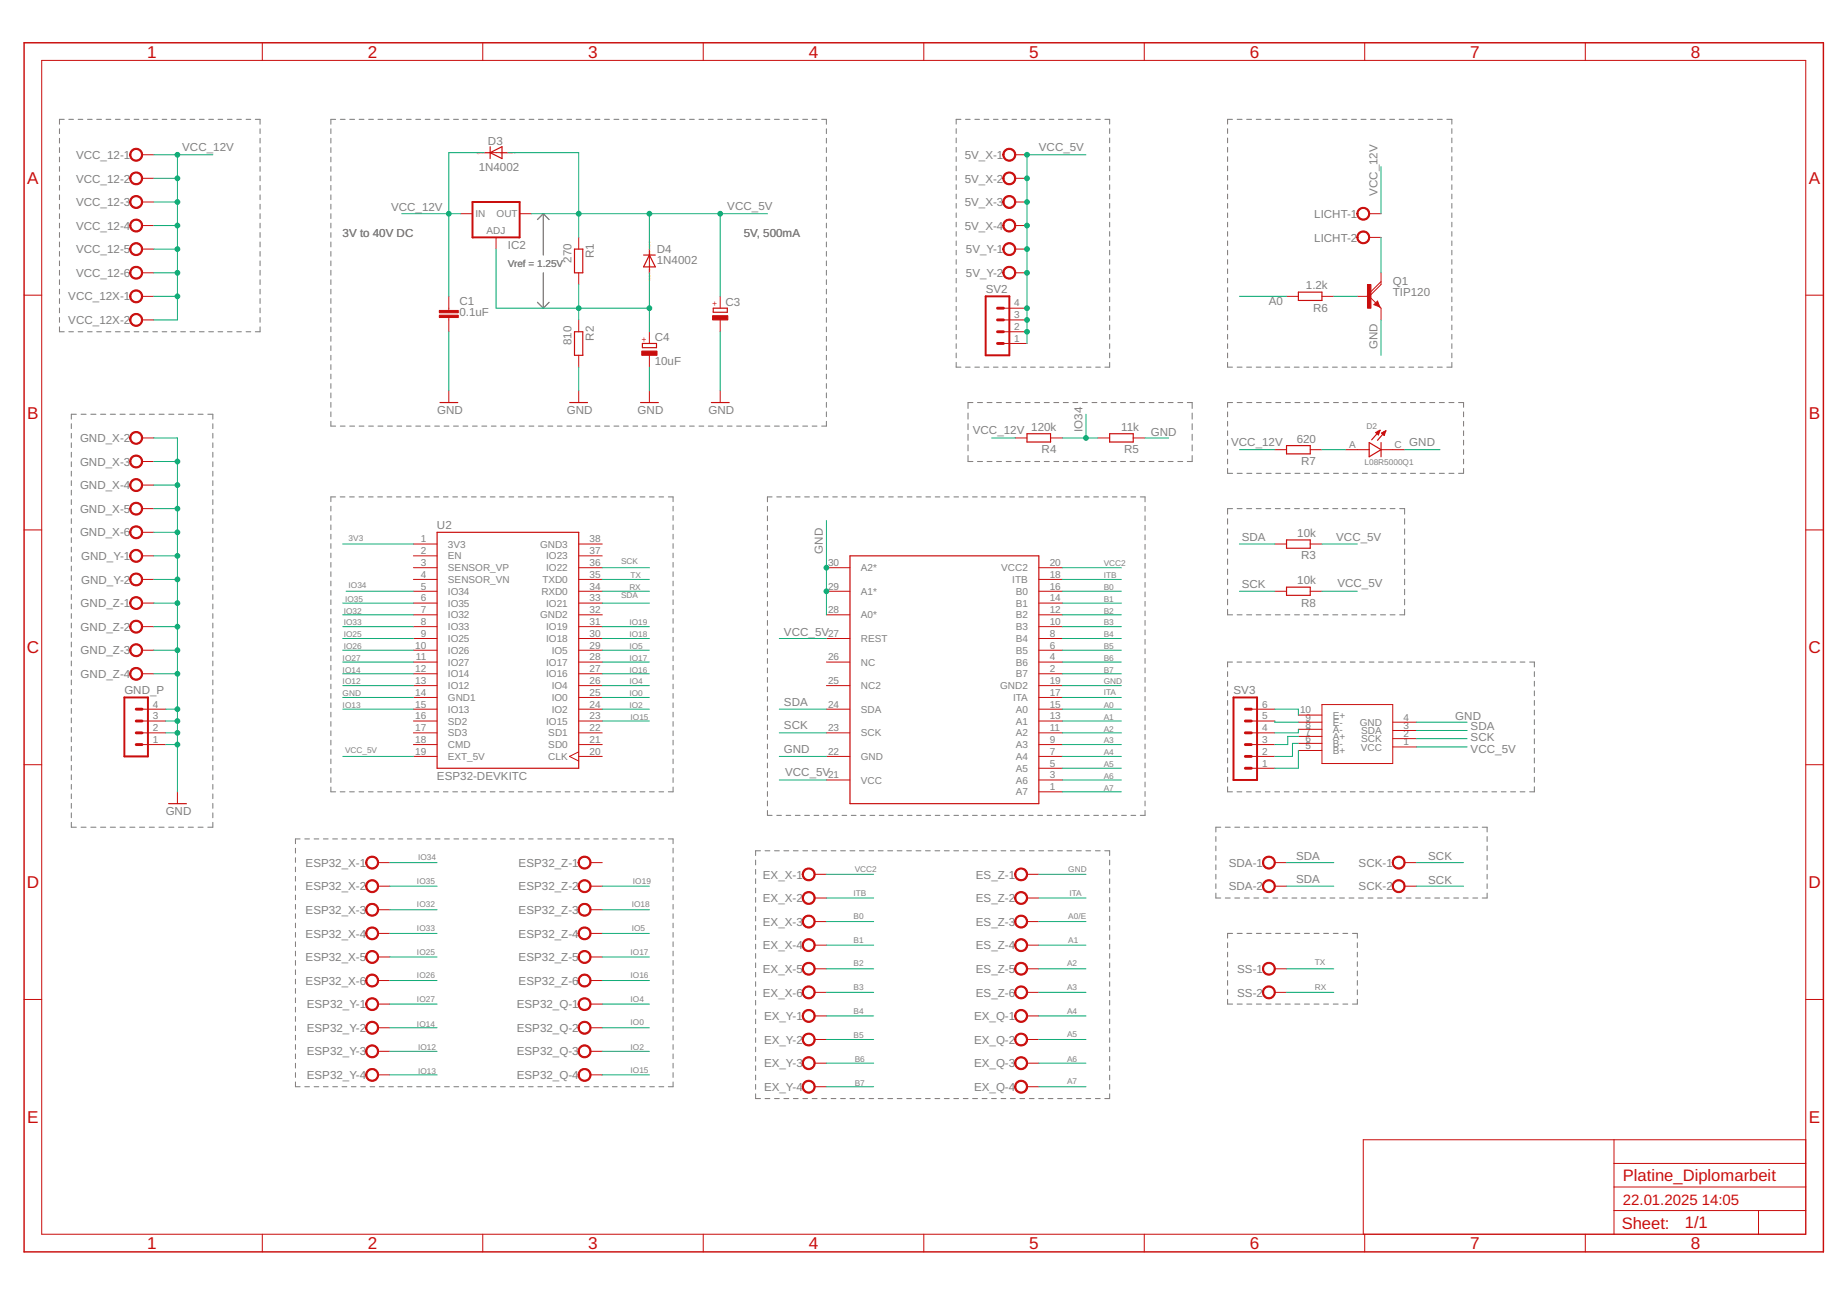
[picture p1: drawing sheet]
<svg xmlns="http://www.w3.org/2000/svg" width="297mm" height="210mm" viewBox="0 0 297 210" stroke-linecap="round" stroke-linejoin="round" font-family="sans-serif">
<defs><g id="words">
<g font-size="2.8" fill="#c90d0c">
<text x="23.7" y="9.3">1</text>
<text x="59.1" y="9.3">2</text>
<text x="94.6" y="9.3">3</text>
<text x="130.1" y="9.3">4</text>
<text x="165.5" y="9.3">5</text>
<text x="201" y="9.3">6</text>
<text x="236.5" y="9.3">7</text>
<text x="271.9" y="9.3">8</text>
<text x="4.4" y="29.6">A</text>
<text x="290.9" y="29.6">A</text>
<text x="4.4" y="67.3">B</text>
<text x="290.9" y="67.3">B</text>
<text x="4.3" y="105.1">C</text>
<text x="290.8" y="105.1">C</text>
<text x="4.3" y="142.8">D</text>
<text x="290.8" y="142.8">D</text>
<text x="4.4" y="180.6">E</text>
<text x="290.9" y="180.6">E</text>
<text x="23.7" y="200.9">1</text>
<text x="59.1" y="200.9">2</text>
<text x="94.6" y="200.9">3</text>
<text x="130.1" y="200.9">4</text>
<text x="165.5" y="200.9">5</text>
<text x="201" y="200.9">6</text>
<text x="236.5" y="200.9">7</text>
<text x="271.9" y="200.9">8</text>
</g>
<g font-size="2.7" fill="#c90d0c">
<text x="261" y="190">Platine_Diplomarbeit</text>
<text x="260.8" y="197.7">Sheet:</text>
<text x="271" y="197.6">1/1</text>
</g>
<g font-size="2.4" fill="#c90d0c">
<text x="261" y="193.8">22.01.2025</text>
<text x="273.7" y="193.8">14:05</text>
</g>
<g font-size="1.9" fill="#808080">
<text x="78.5" y="23.3">D3</text>
<text x="12.2" y="25.6">VCC_12-1</text>
<text x="12.2" y="29.4">VCC_12-2</text>
<text x="29.3" y="24.3">VCC_12V</text>
<text x="77" y="27.4">1N4002</text>
<text x="155.1" y="25.6">5V_X-1</text>
<text x="155.1" y="29.4">5V_X-2</text>
<text x="167.1" y="24.3">VCC_5V</text>
<text x="12.2" y="33.2">VCC_12-3</text>
<text x="62.9" y="34">VCC_12V</text>
<text x="117" y="33.8">VCC_5V</text>
<text x="155.1" y="33.2">5V_X-3</text>
<text x="211.4" y="35.1">LICHT-1</text>
<text x="221.5" y="31.5" transform="rotate(-90 221.5 31.5)">VCC_12V</text>
<text x="12.2" y="36.9">VCC_12-4</text>
<text x="12.2" y="40.7">VCC_12-5</text>
<text x="55.1" y="38.2">3V tto 40V DC</text>
<text x="55.1" y="38.2">3V o 40V DC</text>
<text x="81.7" y="40.1">IC2</text>
<text x="95.5" y="41.5" transform="rotate(-90 95.5 41.5)">R1</text>
<text x="105.6" y="40.7">D4</text>
<text x="119.6" y="38.2">5V, 500mA</text>
<text x="155.1" y="36.9">5V_X-4</text>
<text x="155.3" y="40.7">5V_Y-1</text>
<text x="211.4" y="38.8">LICHT-2</text>
<text x="12.2" y="44.5">VCC_12-6</text>
<text x="91.9" y="42.2" transform="rotate(-90 91.9 42.2)">270</text>
<text x="105.6" y="42.5">1N4002</text>
<text x="155.3" y="44.5">5V_Y-2</text>
<text x="158.5" y="47.1">SV2</text>
<text x="210" y="46.5">1.2k</text>
<text x="224" y="47.7">TIP120</text>
<text x="224" y="45.8">Q1</text>
<text x="11" y="48.3">VCC_12X-1</text>
<text x="11" y="52.1">VCC_12X-2</text>
<text x="73.9" y="50.8">0.1uF</text>
<text x="73.9" y="49.1">C1</text>
<text x="116.7" y="49.2">C3</text>
<text x="204.1" y="49">A0</text>
<text x="211.2" y="50.1">R6</text>
<text x="91.9" y="55.5" transform="rotate(-90 91.9 55.5)">810</text>
<text x="95.5" y="54.8" transform="rotate(-90 95.5 54.8)">R2</text>
<text x="105.3" y="58.7">10uF</text>
<text x="105.3" y="54.9">C4</text>
<text x="221.5" y="56.2" transform="rotate(-90 221.5 56.2)">GND</text>
<text x="12.9" y="71.1">GND_X-2</text>
<text x="70.3" y="66.6">GND</text>
<text x="91.2" y="66.6">GND</text>
<text x="102.5" y="66.6">GND</text>
<text x="113.9" y="66.6">GND</text>
<text x="156.4" y="69.9">VCC_12V</text>
<text x="165.8" y="69.3">120k</text>
<text x="174.1" y="69.5" transform="rotate(-90 174.1 69.5)">IO34</text>
<text x="180.3" y="69.3">11k</text>
<text x="185.1" y="70.1">GND</text>
<text x="198" y="71.8">VCC_12V</text>
<text x="208.5" y="71.2">620</text>
<text x="226.6" y="71.8">GND</text>
<text x="12.9" y="74.9">GND_X-3</text>
<text x="167.5" y="72.9">R4</text>
<text x="180.8" y="72.9">R5</text>
<text x="209.3" y="74.8">R7</text>
<text x="12.9" y="78.7">GND_X-4</text>
<text x="12.9" y="82.5">GND_X-5</text>
<text x="12.9" y="86.3">GND_X-6</text>
<text x="70.3" y="85.1">U2</text>
<text x="132.3" y="89" transform="rotate(-90 132.3 89)">GND</text>
<text x="199.7" y="86.9">SDA</text>
<text x="208.6" y="86.4">10k</text>
<text x="209.3" y="90">R3</text>
<text x="214.9" y="86.9">VCC_5V</text>
<text x="13.1" y="90.1">GND_Y-1</text>
<text x="13.1" y="93.9">GND_Y-2</text>
<text x="199.7" y="94.5">SCK</text>
<text x="208.6" y="94">10k</text>
<text x="215.1" y="94.3">VCC_5V</text>
<text x="13" y="97.7">GND_Z-1</text>
<text x="13" y="101.5">GND_Z-2</text>
<text x="209.3" y="97.6">R8</text>
<text x="13" y="105.3">GND_Z-3</text>
<text x="126.1" y="102.3">VCC_5V</text>
<text x="13" y="109.1">GND_Z-4</text>
<text x="20" y="111.6">GND_P</text>
<text x="126.1" y="113.5">SDA</text>
<text x="198.4" y="111.6">SV3</text>
<text x="126.1" y="117.3">SCK</text>
<text x="234" y="115.8">GND</text>
<text x="236.5" y="117.5">SDA</text>
<text x="236.5" y="119.2">SCK</text>
<text x="70.3" y="125.5">ESP32-DEVKITC</text>
<text x="126.1" y="121.1">GND</text>
<text x="126.3" y="124.9">VCC_5V</text>
<text x="236.5" y="121.1">VCC_5V</text>
<text x="26.6" y="131.2">GND</text>
<text x="49.1" y="139.4">ESP32_X-1</text>
<text x="49.1" y="143.2">ESP32_X-2</text>
<text x="83.4" y="139.4">ESP32_Z-1</text>
<text x="83.4" y="143.2">ESP32_Z-2</text>
<text x="122.7" y="141.3">EX_X-1</text>
<text x="156.9" y="141.3">ES_Z-1</text>
<text x="197.6" y="139.4">SDA-1</text>
<text x="197.6" y="143.2">SDA-2</text>
<text x="208.4" y="138.4">SDA</text>
<text x="208.4" y="142">SDA</text>
<text x="218.5" y="139.4">SCK-1</text>
<text x="218.5" y="143.2">SCK-2</text>
<text x="229.7" y="138.4">SCK</text>
<text x="229.7" y="142.2">SCK</text>
<text x="49.1" y="147">ESP32_X-3</text>
<text x="83.4" y="147">ESP32_Z-3</text>
<text x="122.7" y="145.1">EX_X-2</text>
<text x="122.7" y="148.9">EX_X-3</text>
<text x="156.9" y="145.1">ES_Z-2</text>
<text x="156.9" y="148.9">ES_Z-3</text>
<text x="49.1" y="150.8">ESP32_X-4</text>
<text x="49.1" y="154.6">ESP32_X-5</text>
<text x="83.4" y="150.8">ESP32_Z-4</text>
<text x="83.4" y="154.6">ESP32_Z-5</text>
<text x="122.7" y="152.7">EX_X-4</text>
<text x="156.9" y="152.7">ES_Z-4</text>
<text x="49.1" y="158.4">ESP32_X-6</text>
<text x="83.4" y="158.4">ESP32_Z-6</text>
<text x="122.7" y="156.5">EX_X-5</text>
<text x="122.7" y="160.3">EX_X-6</text>
<text x="156.9" y="156.5">ES_Z-5</text>
<text x="156.9" y="160.3">ES_Z-6</text>
<text x="199" y="156.5">SS-1</text>
<text x="199" y="160.3">SS-2</text>
<text x="49.3" y="162.2">ESP32_Y-1</text>
<text x="49.3" y="166">ESP32_Y-2</text>
<text x="83.1" y="162.2">ESP32_Q-1</text>
<text x="83.1" y="166">ESP32_Q-2</text>
<text x="122.9" y="164.1">EX_Y-1</text>
<text x="122.9" y="167.9">EX_Y-2</text>
<text x="156.6" y="164.1">EX_Q-1</text>
<text x="156.6" y="167.9">EX_Q-2</text>
<text x="49.3" y="169.8">ESP32_Y-3</text>
<text x="49.3" y="173.6">ESP32_Y-4</text>
<text x="83.1" y="169.8">ESP32_Q-3</text>
<text x="83.1" y="173.6">ESP32_Q-4</text>
<text x="122.9" y="171.7">EX_Y-3</text>
<text x="156.6" y="171.7">EX_Q-3</text>
<text x="122.9" y="175.5">EX_Y-4</text>
<text x="156.6" y="175.5">EX_Q-4</text>
</g>
<g font-size="1.6" fill="#808080">
<text x="76.5" y="34.9">IN</text>
<text x="79.9" y="34.9">OUT</text>
<text x="78.3" y="37.6">ADJ</text>
<text x="81.7" y="42.9">Vref = 1.25V</text>
<text x="163.1" y="53.1">2</text>
<text x="163.1" y="51.2">3</text>
<text x="163.1" y="49.3">4</text>
<text x="163.1" y="55">1</text>
<text x="217" y="72.1">A</text>
<text x="224.3" y="72.1">C</text>
<text x="67.7" y="87.2">1</text>
<text x="67.7" y="89.1">2</text>
<text x="72" y="88.1">3V3</text>
<text x="72" y="90">EN</text>
<text x="86.8" y="88.1">GND3</text>
<text x="87.8" y="90">IO23</text>
<text x="94.8" y="89.1">37</text>
<text x="94.8" y="87.2">38</text>
<text x="67.7" y="91">3</text>
<text x="67.7" y="92.9">4</text>
<text x="67.7" y="94.8">5</text>
<text x="72" y="91.9">SENSOR_VP</text>
<text x="72" y="93.8">SENSOR_VN</text>
<text x="72" y="95.7">IO34</text>
<text x="87.1" y="95.7">RXD0</text>
<text x="87.2" y="93.8">TXD0</text>
<text x="87.8" y="91.9">IO22</text>
<text x="94.8" y="94.8">34</text>
<text x="94.8" y="92.9">35</text>
<text x="94.8" y="91">36</text>
<text x="133.2" y="91">30</text>
<text x="133.2" y="94.8">29</text>
<text x="138.4" y="91.9">A2*</text>
<text x="138.4" y="95.7">A1*</text>
<text x="161" y="91.9">VCC2</text>
<text x="162.8" y="93.8">ITB</text>
<text x="163.4" y="95.7">B0</text>
<text x="168.8" y="91">20</text>
<text x="168.8" y="92.9">18</text>
<text x="168.8" y="94.8">16</text>
<text x="67.7" y="96.7">6</text>
<text x="67.7" y="98.6">7</text>
<text x="67.7" y="100.5">8</text>
<text x="72" y="97.6">IO35</text>
<text x="72" y="99.5">IO32</text>
<text x="72" y="101.4">IO33</text>
<text x="86.8" y="99.5">GND2</text>
<text x="87.8" y="101.4">IO19</text>
<text x="87.8" y="97.6">IO21</text>
<text x="94.8" y="100.5">31</text>
<text x="94.8" y="98.6">32</text>
<text x="94.8" y="96.7">33</text>
<text x="133.2" y="98.6">28</text>
<text x="138.4" y="99.5">A0*</text>
<text x="163.4" y="97.6">B1</text>
<text x="163.4" y="99.5">B2</text>
<text x="163.4" y="101.4">B3</text>
<text x="168.8" y="96.7">14</text>
<text x="168.8" y="98.6">12</text>
<text x="168.8" y="100.5">10</text>
<text x="66.8" y="104.3">10</text>
<text x="66.9" y="106.2">11</text>
<text x="67.7" y="102.4">9</text>
<text x="72" y="103.3">IO25</text>
<text x="72" y="105.2">IO26</text>
<text x="72" y="107.1">IO27</text>
<text x="87.8" y="107.1">IO17</text>
<text x="87.8" y="103.3">IO18</text>
<text x="88.7" y="105.2">IO5</text>
<text x="94.8" y="106.2">28</text>
<text x="94.8" y="104.3">29</text>
<text x="94.8" y="102.4">30</text>
<text x="133.2" y="102.4">27</text>
<text x="133.2" y="106.2">26</text>
<text x="138.4" y="103.3">REST</text>
<text x="138.4" y="107.1">NC</text>
<text x="163.4" y="103.3">B4</text>
<text x="163.4" y="105.2">B5</text>
<text x="163.4" y="107.1">B6</text>
<text x="168.8" y="102.4">8</text>
<text x="168.8" y="104.3">6</text>
<text x="168.8" y="106.2">4</text>
<text x="24.6" y="113.8">4</text>
<text x="66.8" y="108.1">12</text>
<text x="66.8" y="110">13</text>
<text x="66.8" y="111.9">14</text>
<text x="66.8" y="113.8">15</text>
<text x="72" y="109">IO14</text>
<text x="72" y="110.8">IO12</text>
<text x="72" y="112.7">GND1</text>
<text x="87.8" y="109">IO16</text>
<text x="88.7" y="112.8">IO0</text>
<text x="88.7" y="110.9">IO4</text>
<text x="94.8" y="113.8">24</text>
<text x="94.8" y="111.9">25</text>
<text x="94.8" y="110">26</text>
<text x="94.8" y="108.1">27</text>
<text x="133.2" y="110">25</text>
<text x="133.2" y="113.8">24</text>
<text x="138.4" y="110.8">NC2</text>
<text x="160.9" y="110.9">GND2</text>
<text x="162.9" y="112.8">ITA</text>
<text x="163.4" y="109">B7</text>
<text x="168.8" y="108.1">2</text>
<text x="168.8" y="110">19</text>
<text x="168.8" y="111.9">17</text>
<text x="168.8" y="113.8">15</text>
<text x="203" y="113.8">6</text>
<text x="24.6" y="119.5">1</text>
<text x="24.6" y="117.6">2</text>
<text x="24.6" y="115.7">3</text>
<text x="66.8" y="115.7">16</text>
<text x="66.8" y="117.6">17</text>
<text x="66.8" y="119.5">18</text>
<text x="72" y="114.6">IO13</text>
<text x="72" y="116.5">SD2</text>
<text x="72" y="118.4">SD3</text>
<text x="87.8" y="116.5">IO15</text>
<text x="88.2" y="118.4">SD1</text>
<text x="88.7" y="114.6">IO2</text>
<text x="94.8" y="119.5">21</text>
<text x="94.8" y="117.6">22</text>
<text x="94.8" y="115.7">23</text>
<text x="133.2" y="117.6">23</text>
<text x="138.4" y="114.6">SDA</text>
<text x="138.4" y="118.4">SCK</text>
<text x="163.4" y="114.6">A0</text>
<text x="163.4" y="116.5">A1</text>
<text x="163.4" y="118.4">A2</text>
<text x="168.8" y="115.7">13</text>
<text x="168.8" y="117.6">11</text>
<text x="168.8" y="119.5">9</text>
<text x="203" y="119.5">3</text>
<text x="203" y="117.6">4</text>
<text x="203" y="115.7">5</text>
<text x="209.1" y="114.8">10</text>
<text x="210" y="115.9">9</text>
<text x="210" y="117">8</text>
<text x="210" y="118.2">7</text>
<text x="210" y="119.3">6</text>
<text x="214.4" y="115.6">E+</text>
<text x="214.4" y="116.7">E-</text>
<text x="214.4" y="117.9">A-</text>
<text x="214.4" y="119">A+</text>
<text x="218.7" y="116.7">GND</text>
<text x="218.9" y="118.1">SDA</text>
<text x="218.9" y="119.4">SCK</text>
<text x="225.7" y="115.9">4</text>
<text x="225.7" y="117.2">3</text>
<text x="225.7" y="118.6">2</text>
<text x="225.7" y="119.9">1</text>
<text x="66.8" y="121.4">19</text>
<text x="72" y="120.3">CMD</text>
<text x="72" y="122.2">EXT_5V</text>
<text x="88.2" y="122.2">CLK</text>
<text x="88.2" y="120.3">SD0</text>
<text x="94.8" y="121.4">20</text>
<text x="133.2" y="121.4">22</text>
<text x="133.2" y="125.2">21</text>
<text x="138.4" y="122.2">GND</text>
<text x="163.4" y="120.3">A3</text>
<text x="163.4" y="122.2">A4</text>
<text x="163.4" y="124.1">A5</text>
<text x="168.8" y="121.4">7</text>
<text x="168.8" y="123.3">5</text>
<text x="168.8" y="125.2">3</text>
<text x="203" y="123.3">1</text>
<text x="203" y="121.4">2</text>
<text x="210" y="120.5">5</text>
<text x="214.4" y="120.1">B-</text>
<text x="214.4" y="121.3">B+</text>
<text x="218.8" y="120.7">VCC</text>
<text x="138.4" y="126">VCC</text>
<text x="163.4" y="126">A6</text>
<text x="163.4" y="127.9">A7</text>
<text x="168.8" y="127.1">1</text>
</g>
<g font-size="1.3" fill="#c90d0c">
<text x="115.4" y="49.3" transform="rotate(-90 115.4 49.3)">+</text>
<text x="104" y="55" transform="rotate(-90 104 55)">+</text>
</g>
<g font-size="1.3" fill="#808080">
<text x="219.8" y="69">D2</text>
<text x="219.4" y="74.8">L08R5000Q1</text>
<text x="56.1" y="86.9">3V3</text>
<text x="56.1" y="94.5">IO34</text>
<text x="99.9" y="90.7">SCK</text>
<text x="101.2" y="94.9">RX</text>
<text x="101.4" y="93">TX</text>
<text x="177.5" y="91.1">VCC2</text>
<text x="177.5" y="93">ITB</text>
<text x="177.5" y="94.9">B0</text>
<text x="55.3" y="98.7">IO32</text>
<text x="55.3" y="100.6">IO33</text>
<text x="55.5" y="96.8">IO35</text>
<text x="99.9" y="96.2">SDA</text>
<text x="101.2" y="100.6">IO19</text>
<text x="177.5" y="96.8">B1</text>
<text x="177.5" y="98.7">B2</text>
<text x="177.5" y="100.6">B3</text>
<text x="55.1" y="106.3">IO27</text>
<text x="55.3" y="102.5">IO25</text>
<text x="55.3" y="104.4">IO26</text>
<text x="101.2" y="102.5">IO18</text>
<text x="101.2" y="104.4">IO5</text>
<text x="101.2" y="106.3">IO17</text>
<text x="177.5" y="102.5">B4</text>
<text x="177.5" y="104.4">B5</text>
<text x="177.5" y="106.3">B6</text>
<text x="55.1" y="112">GND</text>
<text x="55.1" y="108.2">IO14</text>
<text x="55.1" y="110.1">IO12</text>
<text x="55.1" y="113.9">IO13</text>
<text x="101.2" y="108.2">IO16</text>
<text x="101.2" y="110.1">IO4</text>
<text x="101.2" y="112">IO0</text>
<text x="101.2" y="113.9">IO2</text>
<text x="177.5" y="110.1">GND</text>
<text x="177.5" y="113.9">A0</text>
<text x="177.5" y="108.2">B7</text>
<text x="177.5" y="111.8">ITA</text>
<text x="101.4" y="115.8">IO15</text>
<text x="177.5" y="115.8">A1</text>
<text x="177.5" y="117.7">A2</text>
<text x="177.5" y="119.6">A3</text>
<text x="55.5" y="121.1">VCC_5V</text>
<text x="177.5" y="121.5">A4</text>
<text x="177.5" y="123.4">A5</text>
<text x="177.5" y="125.3">A6</text>
<text x="177.5" y="127.2">A7</text>
<text x="67.1" y="142.2">IO35</text>
<text x="67.3" y="138.4">IO34</text>
<text x="101.8" y="142.2">IO19</text>
<text x="137.5" y="140.3">VCC2</text>
<text x="171.8" y="140.3">GND</text>
<text x="67.1" y="146">IO32</text>
<text x="67.1" y="149.7">IO33</text>
<text x="101.6" y="146">IO18</text>
<text x="101.6" y="149.7">IO5</text>
<text x="137.3" y="144.1">ITB</text>
<text x="137.3" y="147.9">B0</text>
<text x="171.8" y="147.9">A0/E</text>
<text x="172" y="144.1">ITA</text>
<text x="67.1" y="153.5">IO25</text>
<text x="101.4" y="153.5">IO17</text>
<text x="137.3" y="151.6">B1</text>
<text x="137.3" y="155.4">B2</text>
<text x="171.6" y="155.4">A2</text>
<text x="171.8" y="151.6">A1</text>
<text x="211.5" y="155.3">TX</text>
<text x="67.1" y="157.3">IO26</text>
<text x="67.1" y="161.1">IO27</text>
<text x="101.4" y="157.3">IO16</text>
<text x="101.4" y="161.1">IO4</text>
<text x="137.3" y="159.2">B3</text>
<text x="171.6" y="159.2">A3</text>
<text x="211.5" y="159.2">RX</text>
<text x="67.1" y="165.1">IO14</text>
<text x="101.4" y="164.9">IO0</text>
<text x="137.3" y="163">B4</text>
<text x="137.3" y="167">B5</text>
<text x="171.6" y="163">A4</text>
<text x="171.6" y="166.8">A5</text>
<text x="67.3" y="168.9">IO12</text>
<text x="67.3" y="172.7">IO13</text>
<text x="101.4" y="168.9">IO2</text>
<text x="101.4" y="172.5">IO15</text>
<text x="137.5" y="170.8">B6</text>
<text x="171.6" y="170.8">A6</text>
<text x="137.5" y="174.6">B7</text>
<text x="171.6" y="174.4">A7</text>
</g>
<g font-size=".4" fill="#ffba08">
<text x="76.6" y="24.7">SpiceOrder 2</text>
<text x="80.4" y="24.7">SpiceOrder 1</text>
<text x="104.6" y="41.3" transform="rotate(-90 104.6 41.3)">SpiceOrder 2</text>
<text x="104.6" y="45.1" transform="rotate(-90 104.6 45.1)">SpiceOrder 1</text>
</g>
</g></defs>
<path d="M87.4 34.4v6.6M87.4 34.4l.9 .9M87.4 34.4l-1 .9M86.4 48.6l1 1M87.4 43.9v5.7M88.3 48.6l-.9 1" fill="none" stroke="#808080" stroke-width=".16"/>
<g fill="none" stroke="#808080" stroke-width=".17">
<path d="M10.3 19.2h-.7v.8M11.1 19.2h.7M12.6 19.2h.7M14.1 19.2h.7M15.6 19.2h.7M17.1 19.2h.7M18.6 19.2h.7M20.1 19.2h.7M21.6 19.2h.7M23.1 19.2h.7M24.6 19.2h.7M26.1 19.2h.7"/>
<path d="M27.6 19.2h.7M29.1 19.2h.7M30.6 19.2h.7M32.1 19.2h.7M33.6 19.2h.7M35.1 19.2h.7M36.6 19.2h.7M38.1 19.2h.7M39.6 19.2h.7M41.1 19.2h.7v.8M54 19.2h-.8v.8M54.7 19.2h.8"/>
<path d="M56.2 19.2h.8M57.8 19.2h.7M59.3 19.2h.7M60.8 19.2h.8M62.3 19.2h.8M63.8 19.2h.8M65.4 19.2h.7M66.9 19.2h.7M68.4 19.2h.8M69.9 19.2h.8M71.4 19.2h.8M72.9 19.2h.8"/>
<path d="M74.5 19.2h.7M76 19.2h.8M77.5 19.2h.8M79 19.2h.8M80.5 19.2h.8M82 19.2h.8M83.6 19.2h.7M85.1 19.2h.8M86.6 19.2h.8M88.1 19.2h.8M89.6 19.2h.8M91.2 19.2h.7"/>
<path d="M92.7 19.2h.8M94.2 19.2h.8M95.7 19.2h.8M97.2 19.2h.8M98.7 19.2h.8M100.3 19.2h.7M101.8 19.2h.8M103.3 19.2h.8M104.8 19.2h.8M106.3 19.2h.8M107.8 19.2h.8M109.4 19.2h.8"/>
<path d="M110.9 19.2h.8M112.4 19.2h.8M113.9 19.2h.8M115.4 19.2h.8M117 19.2h.7M118.5 19.2h.8M120 19.2h.8M121.5 19.2h.8M123 19.2h.8M124.5 19.2h.8M126.1 19.2h.7M127.6 19.2h.8"/>
<path d="M129.1 19.2h.8M130.6 19.2h.8M132.1 19.2h.8v.8M154.5 19.2h-.7v.8M155.3 19.2h.7M156.8 19.2h.7M158.3 19.2h.7M159.8 19.2h.7M161.2 19.2h.8M162.8 19.2h.7M164.3 19.2h.7M165.7 19.2h.8"/>
<path d="M167.2 19.2h.8M168.7 19.2h.8M170.2 19.2h.8M171.7 19.2h.8M173.2 19.2h.8M174.7 19.2h.8M176.2 19.2h.8M177.7 19.2h.8v.8M198.2 19.2h-.8v.8M199 19.2h.7M200.5 19.2h.8M202 19.2h.8"/>
<path d="M203.6 19.2h.7M205.1 19.2h.8M206.6 19.2h.8M208.2 19.2h.7M209.7 19.2h.8M211.2 19.2h.8M212.8 19.2h.8M214.3 19.2h.8M215.8 19.2h.8M217.4 19.2h.7M218.9 19.2h.8M220.4 19.2h.8"/>
<path d="M222 19.2h.7M223.5 19.2h.8M225 19.2h.8M226.6 19.2h.8M228.1 19.2h.8M229.6 19.2h.8M231.2 19.2h.7M232.7 19.2h.8v.8M9.6 20.7v.8M9.6 22.2v.8M9.6 23.7v.8M9.6 25.3v.7"/>
<path d="M9.6 26.8v.8M9.6 28.3v.8M9.6 29.8v.8M9.6 31.3v.8M9.6 32.9v.7M9.6 34.4v.8M9.6 35.9v.8M9.6 37.4v.8M9.6 38.9v.8M41.8 20.7v.8M41.8 22.2v.8M41.8 23.7v.8"/>
<path d="M41.8 25.3v.7M41.8 26.8v.8M41.8 28.3v.8M41.8 29.8v.8M41.8 31.3v.8M41.8 32.9v.7M41.8 34.4v.8M41.8 35.9v.8M41.8 37.4v.8M41.8 38.9v.8M53.2 20.7v.8M53.2 22.2v.8"/>
<path d="M53.2 23.7v.8M53.2 25.3v.7M53.2 26.8v.8M53.2 28.3v.8M53.2 29.8v.8M53.2 31.3v.8M53.2 32.9v.7M53.2 34.4v.8M53.2 35.9v.8M53.2 37.4v.8M53.2 38.9v.8M132.9 20.7v.8"/>
<path d="M132.9 22.2v.8M132.9 23.7v.8M132.9 25.3v.7M132.9 26.8v.8M132.9 28.3v.8M132.9 29.8v.8M132.9 31.3v.8M132.9 32.9v.7M132.9 34.4v.8M132.9 35.9v.8M132.9 37.4v.8M132.9 38.9v.8"/>
<path d="M153.8 20.7v.8M153.8 22.2v.8M153.8 23.7v.8M153.8 25.2v.8M153.8 26.7v.8M153.8 28.2v.8M153.8 29.7v.8M153.8 31.2v.8M153.8 32.7v.8M153.8 34.2v.8M153.8 35.8v.7M153.8 37.3v.7"/>
<path d="M153.8 38.8v.7M178.5 20.7v.8M178.5 22.2v.8M178.5 23.7v.8M178.5 25.2v.8M178.5 26.7v.8M178.5 28.2v.8M178.5 29.7v.8M178.5 31.2v.8M178.5 32.7v.8M178.5 34.2v.8M178.5 35.8v.7"/>
<path d="M178.5 37.3v.7M178.5 38.8v.7M197.4 20.7v.8M197.4 22.2v.8M197.4 23.7v.8M197.4 25.2v.8M197.4 26.7v.8M197.4 28.2v.8M197.4 29.7v.8M197.4 31.2v.8M197.4 32.7v.8M197.4 34.2v.8"/>
<path d="M197.4 35.8v.7M197.4 37.3v.7M197.4 38.8v.7M233.5 20.7v.8M233.5 22.2v.8M233.5 23.7v.8M233.5 25.2v.8M233.5 26.7v.8M233.5 28.2v.8M233.5 29.7v.8M233.5 31.2v.8M233.5 32.7v.8"/>
<path d="M233.5 34.2v.8M233.5 35.8v.7M233.5 37.3v.7M233.5 38.8v.7M9.6 40.4v.8M9.6 42v.7M9.6 43.5v.8M9.6 45v.8M9.6 46.5v.8M9.6 48v.8M9.6 49.6v.7M9.6 51.1v.7"/>
<path d="M9.6 52.6v.8h.7M11.1 53.4h.7M12.6 53.4h.7M14.1 53.4h.7M15.6 53.4h.7M17.1 53.4h.7M18.6 53.4h.7M20.1 53.4h.7M21.6 53.4h.7M23.1 53.4h.7M24.6 53.4h.7M26.1 53.4h.7"/>
<path d="M27.6 53.4h.7M29.1 53.4h.7M30.6 53.4h.7M32.1 53.4h.7M33.6 53.4h.7M35.1 53.4h.7M36.6 53.4h.7M38.1 53.4h.7M39.6 53.4h.7M41.8 40.4v.8M41.8 42v.7M41.8 43.5v.8"/>
<path d="M41.8 45v.8M41.8 46.5v.8M41.8 48v.8M41.8 49.6v.7M41.8 51.1v.7M41.8 52.6v.8h-.7M53.2 40.4v.8M53.2 42v.7M53.2 43.5v.8M53.2 45v.8M53.2 46.5v.8M53.2 48v.8"/>
<path d="M53.2 49.6v.7M53.2 51.1v.7M53.2 52.6v.8M53.2 54.1v.8M53.2 55.6v.8M53.2 57.1v.8M53.2 58.7v.7M132.9 40.4v.8M132.9 42v.7M132.9 43.5v.8M132.9 45v.8M132.9 46.5v.8"/>
<path d="M132.9 48v.8M132.9 49.6v.7M132.9 51.1v.7M132.9 52.6v.8M132.9 54.1v.8M132.9 55.6v.8M132.9 57.1v.8M132.9 58.7v.7M153.8 40.3v.7M153.8 41.8v.7M153.8 43.3v.7M153.8 44.8v.7"/>
<path d="M153.8 46.3v.7M153.8 47.8v.7M153.8 49.3v.7M153.8 50.8v.7M153.8 52.3v.7M153.8 53.8v.7M153.8 55.3v.7M153.8 56.8v.8M153.8 58.3v.8h.7M155.3 59.1h.7M156.8 59.1h.7M158.3 59.1h.7"/>
<path d="M159.8 59.1h.7M161.2 59.1h.8M162.8 59.1h.7M164.3 59.1h.7M165.7 59.1h.8M167.2 59.1h.8M168.7 59.1h.8M170.2 59.1h.8M171.7 59.1h.8M173.2 59.1h.8M174.7 59.1h.8M176.2 59.1h.8"/>
<path d="M178.5 40.3v.7M178.5 41.8v.7M178.5 43.3v.7M178.5 44.8v.7M178.5 46.3v.7M178.5 47.8v.7M178.5 49.3v.7M178.5 50.8v.7M178.5 52.3v.7M178.5 53.8v.7M178.5 55.3v.7M178.5 56.8v.8"/>
<path d="M178.5 58.3v.8h-.8M197.4 58.3v.8h.8M197.4 40.3v.7M197.4 41.8v.7M197.4 43.3v.7M197.4 44.8v.7M197.4 46.3v.7M197.4 47.8v.7M197.4 49.3v.7M197.4 50.8v.7M197.4 52.3v.7M197.4 53.8v.7"/>
<path d="M197.4 55.3v.7M197.4 56.8v.8M199 59.1h.7M200.5 59.1h.8M202 59.1h.8M203.6 59.1h.7M205.1 59.1h.8M206.6 59.1h.8M208.2 59.1h.7M209.7 59.1h.8M211.2 59.1h.8M212.8 59.1h.8"/>
<path d="M214.3 59.1h.8M215.8 59.1h.8M217.4 59.1h.7M218.9 59.1h.8M220.4 59.1h.8M222 59.1h.7M223.5 59.1h.8M225 59.1h.8M226.6 59.1h.8M228.1 59.1h.8M229.6 59.1h.8M231.2 59.1h.7"/>
<path d="M233.5 58.3v.8h-.8M233.5 40.3v.7M233.5 41.8v.7M233.5 43.3v.7M233.5 44.8v.7M233.5 46.3v.7M233.5 47.8v.7M233.5 49.3v.7M233.5 50.8v.7M233.5 52.3v.7M233.5 53.8v.7M233.5 55.3v.7"/>
<path d="M233.5 56.8v.8M11.5 68.2v.7M11.5 69.7v.8M11.5 71.2v.8M11.5 72.7v.8M11.5 74.3v.8M11.5 75.8v.8M11.5 77.3v.8M11.5 78.8v.8M12.3 66.6h-.8v.8M13 66.6h.8M14.6 66.6h.8"/>
<path d="M16.2 66.6h.8M17.7 66.6h.9M19.3 66.6h.8M20.9 66.6h.8M22.4 66.6h.9M24 66.6h.8M25.6 66.6h.8M27.1 66.6h.9M28.7 66.6h.8M30.3 66.6h.8M31.9 66.6h.8M33.4 66.6h.8v.8"/>
<path d="M34.2 68.2v.7M34.2 69.7v.8M34.2 71.2v.8M34.2 72.7v.8M34.2 74.3v.8M34.2 75.8v.8M34.2 77.3v.8M34.2 78.8v.8M53.2 60.2v.7M53.2 61.7v.8M53.2 63.2v.8M53.2 64.7v.8"/>
<path d="M53.2 66.3v.7M53.2 67.8v.7h.8M54 79.9h-.8v.8M54.7 79.9h.8M54.7 68.5h.8M56.2 79.9h.8M56.2 68.5h.8M57.7 79.9h.8M57.8 68.5h.7M59.2 79.9h.8M59.3 68.5h.7M60.7 79.9h.8"/>
<path d="M60.8 68.5h.8M62.3 79.9h.7M62.3 68.5h.8M63.8 79.9h.7M63.8 68.5h.8M65.3 79.9h.7M65.4 68.5h.7M66.8 79.9h.7M66.9 68.5h.7M68.3 79.9h.7M68.4 68.5h.8M69.8 79.9h.7"/>
<path d="M69.9 68.5h.8M71.3 79.9h.8M71.4 68.5h.8M72.8 79.9h.8M72.9 68.5h.8M74.3 79.9h.8M74.5 68.5h.7M75.8 79.9h.8M76 68.5h.8M77.3 79.9h.8M77.5 68.5h.8M78.8 79.9h.8"/>
<path d="M79 68.5h.8M80.3 79.9h.8M80.5 68.5h.8M81.9 79.9h.7M82 68.5h.8M83.4 79.9h.7M83.6 68.5h.7M84.9 79.9h.7M85.1 68.5h.8M86.4 79.9h.7M86.6 68.5h.8M87.9 79.9h.7"/>
<path d="M88.1 68.5h.8M89.4 79.9h.7M89.6 68.5h.8M90.9 79.9h.8M91.2 68.5h.7M92.4 79.9h.8M92.7 68.5h.8M93.9 79.9h.8M94.2 68.5h.8M95.4 79.9h.8M95.7 68.5h.8M96.9 79.9h.8"/>
<path d="M97.2 68.5h.8M98.4 79.9h.8M98.7 68.5h.8M99.9 79.9h.8M100.3 68.5h.7M101.5 79.9h.7M101.8 68.5h.8M103 79.9h.7M103.3 68.5h.8M104.5 79.9h.7M104.8 68.5h.8M106 79.9h.7"/>
<path d="M106.3 68.5h.8M107.5 79.9h.7v.8M107.8 68.5h.8M109.4 68.5h.8M110.9 68.5h.8M112.4 68.5h.8M113.9 68.5h.8M115.4 68.5h.8M117 68.5h.7M118.5 68.5h.8M120 68.5h.8M121.5 68.5h.8"/>
<path d="M123 68.5h.8M124.2 79.9h-.8v.8M124.5 68.5h.8M124.9 79.9h.8M126.1 68.5h.7M126.4 79.9h.8M127.6 68.5h.8M127.9 79.9h.8M129.1 68.5h.8M129.4 79.9h.8M130.6 68.5h.8M130.9 79.9h.8"/>
<path d="M132.4 79.9h.8M132.9 60.2v.7M132.9 61.7v.8M132.9 63.2v.8M132.9 64.7v.8M132.9 66.3v.7M132.9 67.8v.7h-.8M133.9 79.9h.8M135.4 79.9h.8M136.9 79.9h.8M138.4 79.9h.8M139.9 79.9h.8"/>
<path d="M141.4 79.9h.8M142.9 79.9h.8M144.4 79.9h.8M145.9 79.9h.8M147.4 79.9h.8M148.9 79.9h.8M150.4 79.9h.8M151.9 79.9h.8M153.4 79.9h.8M154.9 79.9h.8M155.7 66.4v1M155.7 68.2v.9"/>
<path d="M155.7 69.8v1M155.7 71.6v.9M155.7 73.3v.9h.8M156.4 79.9h.8M156.5 64.7h-.8v1M157.2 64.7h.8M157.2 74.2h.8M157.9 79.9h.8M158.7 64.7h.8M158.7 74.2h.8M159.4 79.9h.7M160.3 64.7h.8"/>
<path d="M160.3 74.2h.8M160.9 79.9h.7M161.8 64.7h.8M161.8 74.2h.8M162.4 79.9h.8M163.3 64.7h.8M163.3 74.2h.8M163.9 79.9h.8M164.9 64.7h.8M164.9 74.2h.8M165.4 79.9h.8M166.4 64.7h.8"/>
<path d="M166.4 74.2h.8M166.9 79.9h.8M167.9 64.7h.8M167.9 74.2h.8M168.4 79.9h.7M169.5 64.7h.8M169.5 74.2h.8M169.9 79.9h.7M171 64.7h.8M171 74.2h.8M171.4 79.9h.7M172.6 64.7h.7"/>
<path d="M172.6 74.2h.7M172.9 79.9h.8M174.1 64.7h.8M174.1 74.2h.8M174.4 79.9h.8M175.6 64.7h.8M175.6 74.2h.8M175.9 79.9h.8M177.1 64.7h.8M177.1 74.2h.8M177.4 79.9h.7M178.7 64.7h.8"/>
<path d="M178.7 74.2h.8M178.9 79.9h.7M180.2 64.7h.8M180.2 74.2h.8M180.4 79.9h.7M181.7 64.7h.8M181.7 74.2h.8M181.9 79.9h.7M183.3 64.7h.8M183.3 74.2h.8M183.4 79.9h.7v.8M184.8 64.7h.8"/>
<path d="M184.8 74.2h.8M186.4 64.7h.7M186.4 74.2h.7M187.9 64.7h.8M187.9 74.2h.8M189.4 64.7h.8M189.4 74.2h.8M190.9 64.7h.8v1M191.7 66.4v1M191.7 68.2v.9M191.7 69.8v1M191.7 71.6v.9"/>
<path d="M191.7 73.3v.9h-.8M197.4 66.3v.7M197.4 67.8v.7M197.4 69.3v.8M197.4 70.8v.8M197.4 72.3v.8M197.4 73.9v.7M197.4 75.4v.7h.8M198.2 64.7h-.8v.8M199 64.7h.8M199 76.1h.8M200.5 64.7h.8"/>
<path d="M200.5 76.1h.8M202.1 64.7h.8M202.1 76.1h.8M203.6 64.7h.8M203.6 76.1h.8M205.2 64.7h.8M205.2 76.1h.8M206.7 64.7h.8M206.7 76.1h.8M208.3 64.7h.8M208.3 76.1h.8M209.8 64.7h.8"/>
<path d="M209.8 76.1h.8M211.3 64.7h.9M211.3 76.1h.9M212.9 64.7h.8M212.9 76.1h.8M214.5 64.7h.7M214.5 76.1h.7M216 64.7h.8M216 76.1h.8M217.6 64.7h.8M217.6 76.1h.8M219.1 64.7h.8"/>
<path d="M219.1 76.1h.8M220.6 64.7h.8M220.6 76.1h.8M222.2 64.7h.8M222.2 76.1h.8M223.7 64.7h.8M223.7 76.1h.8M225.3 64.7h.8M225.3 76.1h.8M226.8 64.7h.8M226.8 76.1h.8M228.4 64.7h.8"/>
<path d="M228.4 76.1h.8M229.9 64.7h.8M229.9 76.1h.8M231.5 64.7h.8M231.5 76.1h.8M233 64.7h.8M233 76.1h.8M234.6 64.7h.8v.8M235.4 66.3v.7M235.4 67.8v.7M235.4 69.3v.8M235.4 70.8v.8"/>
<path d="M235.4 72.3v.8M235.4 73.9v.7M235.4 75.4v.7h-.8M11.5 80.4v.8M11.5 81.9v.8M11.5 83.4v.8M11.5 85v.7M11.5 86.5v.8M11.5 88v.8M11.5 89.5v.8M11.5 91.1v.7M11.5 92.6v.8"/>
<path d="M11.5 94.1v.8M11.5 95.6v.8M11.5 97.2v.7M11.5 98.7v.8M34.2 80.4v.8M34.2 81.9v.8M34.2 83.4v.8M34.2 85v.7M34.2 86.5v.8M34.2 88v.8M34.2 89.5v.8M34.2 91.1v.7"/>
<path d="M34.2 92.6v.8M34.2 94.1v.8M34.2 95.6v.8M34.2 97.2v.7M34.2 98.7v.8M53.2 81.4v.8M53.2 82.9v.8M53.2 84.4v.8M53.2 85.9v.8M53.2 87.4v.8M53.2 89v.7M53.2 90.5v.7"/>
<path d="M53.2 92v.7M53.2 93.5v.7M53.2 95v.7M53.2 96.5v.7M53.2 98v.7M53.2 99.5v.7M108.2 81.4v.8M108.2 82.9v.8M108.2 84.4v.8M108.2 85.9v.8M108.2 87.4v.8M108.2 89v.7"/>
<path d="M108.2 90.5v.7M108.2 92v.7M108.2 93.5v.7M108.2 95v.7M108.2 96.5v.7M108.2 98v.7M108.2 99.5v.7M123.4 81.4v.8M123.4 83v.8M123.4 84.5v.8M123.4 86v.8M123.4 87.6v.7"/>
<path d="M123.4 89.1v.8M123.4 90.6v.8M123.4 92.2v.7M123.4 93.7v.8M123.4 95.2v.8M123.4 96.7v.8M123.4 98.3v.7M123.4 99.8v.8M184.1 81.4v.8M184.1 83v.8M184.1 84.5v.8M184.1 86v.8"/>
<path d="M184.1 87.6v.7M184.1 89.1v.8M184.1 90.6v.8M184.1 92.2v.7M184.1 93.7v.8M184.1 95.2v.8M184.1 96.7v.8M184.1 98.3v.7M184.1 99.8v.8M197.4 83.4v.9M197.4 85.1v.8M197.4 86.7v.8"/>
<path d="M197.4 88.3v.9M197.4 89.9v.9M197.4 91.5v.9M197.4 93.2v.8M197.4 94.8v.9M197.4 96.4v.9M197.4 98v.9h.8M198.2 81.8h-.8v.9M199 81.8h.7M199 98.9h.7M200.5 81.8h.8M200.5 98.9h.8"/>
<path d="M202 81.8h.8M202 98.9h.8M203.6 81.8h.8M203.6 98.9h.8M205.1 81.8h.8M205.1 98.9h.8M206.7 81.8h.7M206.7 98.9h.7M208.2 81.8h.8M208.2 98.9h.8M209.7 81.8h.8M209.7 98.9h.8"/>
<path d="M211.3 81.8h.7M211.3 98.9h.7M212.8 81.8h.8M212.8 98.9h.8M214.3 81.8h.8M214.3 98.9h.8M215.9 81.8h.8M215.9 98.9h.8M217.4 81.8h.8M217.4 98.9h.8M218.9 81.8h.8M218.9 98.9h.8"/>
<path d="M220.5 81.8h.8M220.5 98.9h.8M222 81.8h.8M222 98.9h.8M223.6 81.8h.7M223.6 98.9h.7M225.1 81.8h.8v.9M225.9 83.4v.9M225.9 85.1v.8M225.9 86.7v.8M225.9 88.3v.9M225.9 89.9v.9"/>
<path d="M225.9 91.5v.9M225.9 93.2v.8M225.9 94.8v.9M225.9 96.4v.9M225.9 98v.9h-.8M11.5 100.2v.8M11.5 101.7v.8M11.5 103.3v.8M11.5 104.8v.8M11.5 106.3v.8M11.5 107.8v.8M11.5 109.4v.8"/>
<path d="M11.5 110.9v.8M11.5 112.4v.8M11.5 114v.7M11.5 115.5v.8M11.5 117v.8M11.5 118.5v.8M34.2 100.2v.8M34.2 101.7v.8M34.2 103.3v.8M34.2 104.8v.8M34.2 106.3v.8M34.2 107.8v.8"/>
<path d="M34.2 109.4v.8M34.2 110.9v.8M34.2 112.4v.8M34.2 114v.7M34.2 115.5v.8M34.2 117v.8M34.2 118.5v.8M53.2 101v.8M53.2 102.5v.8M53.2 104v.8M53.2 105.5v.8M53.2 107v.8"/>
<path d="M53.2 108.5v.8M53.2 110v.8M53.2 111.5v.8M53.2 113.1v.7M53.2 114.6v.7M53.2 116.1v.7M53.2 117.6v.7M53.2 119.1v.7M108.2 101v.8M108.2 102.5v.8M108.2 104v.8M108.2 105.5v.8"/>
<path d="M108.2 107v.8M108.2 108.5v.8M108.2 110v.8M108.2 111.5v.8M108.2 113.1v.7M108.2 114.6v.7M108.2 116.1v.7M108.2 117.6v.7M108.2 119.1v.7M123.4 101.3v.8M123.4 102.8v.8M123.4 104.4v.8"/>
<path d="M123.4 105.9v.8M123.4 107.4v.8M123.4 109v.7M123.4 110.5v.8M123.4 112v.8M123.4 113.6v.7M123.4 115.1v.8M123.4 116.6v.8M123.4 118.1v.8M123.4 119.7v.8M184.1 101.3v.8M184.1 102.8v.8"/>
<path d="M184.1 104.4v.8M184.1 105.9v.8M184.1 107.4v.8M184.1 109v.7M184.1 110.5v.8M184.1 112v.8M184.1 113.6v.7M184.1 115.1v.8M184.1 116.6v.8M184.1 118.1v.8M184.1 119.7v.8M197.4 108v.8"/>
<path d="M197.4 109.6v.8M197.4 111.1v.8M197.4 112.7v.8M197.4 114.2v.8M197.4 115.8v.7M197.4 117.3v.8M197.4 118.8v.8M198.2 106.5h-.8v.8M198.9 106.5h.8M200.5 106.5h.7M202 106.5h.8M203.5 106.5h.8"/>
<path d="M205 106.5h.8M206.5 106.5h.8M208 106.5h.8M209.6 106.5h.7M211.1 106.5h.8M212.6 106.5h.8M214.1 106.5h.8M215.6 106.5h.8M217.1 106.5h.8M218.7 106.5h.7M220.2 106.5h.8M221.7 106.5h.8"/>
<path d="M223.2 106.5h.8M224.7 106.5h.8M226.3 106.5h.7M227.8 106.5h.8M229.3 106.5h.8M230.8 106.5h.8M232.3 106.5h.8M233.8 106.5h.8M235.4 106.5h.7M236.9 106.5h.8M238.4 106.5h.8M239.9 106.5h.8"/>
<path d="M241.4 106.5h.8M243 106.5h.7M244.5 106.5h.7M246 106.5h.8v.8M246.8 108v.8M246.8 109.6v.8M246.8 111.1v.8M246.8 112.7v.8M246.8 114.2v.8M246.8 115.8v.7M246.8 117.3v.8M246.8 118.8v.8"/>
<path d="M11.5 120.1v.7M11.5 121.6v.8M11.5 123.1v.8M11.5 124.6v.8M11.5 126.2v.7M11.5 127.7v.8M11.5 129.2v.8M11.5 130.7v.8M11.5 132.3v.8h.8M13 133.1h.8M14.6 133.1h.8M16.2 133.1h.8"/>
<path d="M17.7 133.1h.9M19.3 133.1h.8M20.9 133.1h.8M22.4 133.1h.9M24 133.1h.8M25.6 133.1h.8M27.1 133.1h.9M28.7 133.1h.8M30.3 133.1h.8M31.9 133.1h.8M34.2 120.1v.7M34.2 121.6v.8"/>
<path d="M34.2 123.1v.8M34.2 124.6v.8M34.2 126.2v.7M34.2 127.7v.8M34.2 129.2v.8M34.2 130.7v.8M34.2 132.3v.8h-.8M47.5 136.4v.8M47.5 138v.7M47.5 139.5v.7M48.3 134.9h-.8v.8M49 134.9h.8"/>
<path d="M50.5 134.9h.8M52 134.9h.8M53.2 120.6v.7M53.2 122.1v.7M53.2 123.6v.8M53.2 125.1v.8M53.2 126.6v.8h.8M53.5 134.9h.8M54.7 127.4h.8M55 134.9h.8M56.2 127.4h.8M56.5 134.9h.8"/>
<path d="M57.7 127.4h.8M58 134.9h.8M59.2 127.4h.8M59.5 134.9h.8M60.7 127.4h.8M61 134.9h.8M62.3 127.4h.7M62.5 134.9h.8M63.8 127.4h.7M64 134.9h.8M65.3 127.4h.7M65.5 134.9h.8"/>
<path d="M66.8 127.4h.7M67 134.9h.8M68.3 127.4h.7M68.5 134.9h.8M69.8 127.4h.7M70 134.9h.8M71.3 127.4h.8M71.5 134.9h.8M72.8 127.4h.8M73 134.9h.8M74.3 127.4h.8M74.5 134.9h.7"/>
<path d="M75.8 127.4h.8M76 134.9h.8M77.3 127.4h.8M77.5 134.9h.8M78.8 127.4h.8M79 134.9h.8M80.3 127.4h.8M80.5 134.9h.8M81.9 127.4h.7M82 134.9h.8M83.4 127.4h.7M83.5 134.9h.7"/>
<path d="M84.9 127.4h.7M85 134.9h.7M86.4 127.4h.7M86.5 134.9h.7M87.9 127.4h.7M88 134.9h.8M89.4 127.4h.7M89.5 134.9h.8M90.9 127.4h.8M91 134.9h.8M92.4 127.4h.8M92.5 134.9h.7"/>
<path d="M93.9 127.4h.8M94 134.9h.7M95.4 127.4h.8M95.5 134.9h.7M96.9 127.4h.8M97 134.9h.7M98.4 127.4h.8M98.5 134.9h.8M99.9 127.4h.8M100 134.9h.8M101.5 127.4h.7M101.5 134.9h.7"/>
<path d="M103 127.4h.7M103 134.9h.7M104.5 127.4h.7M104.5 134.9h.7M106 127.4h.7M106 134.9h.7M107.5 134.9h.7v.8M108.2 120.6v.7M108.2 122.1v.7M108.2 123.6v.8M108.2 125.1v.8M108.2 126.6v.8h-.7"/>
<path d="M108.2 136.4v.8M108.2 138v.7M108.2 139.5v.7M121.5 138.3v.8M121.5 139.8v.8M122.3 136.8h-.8v.8M123 136.8h.8M123.4 121.2v.8M123.4 122.7v.8M123.4 124.2v.8M123.4 125.8v.8M123.4 127.3v.8"/>
<path d="M123.4 128.8v.8M123.4 130.4v.7h.8M124.6 136.8h.7M124.9 131.1h.8M126.1 136.8h.8M126.4 131.1h.8M127.6 136.8h.8M127.9 131.1h.8M129.1 136.8h.8M129.4 131.1h.8M130.6 136.8h.8M130.9 131.1h.8"/>
<path d="M132.1 136.8h.8M132.4 131.1h.8M133.7 136.8h.7M133.9 131.1h.8M135.2 136.8h.8M135.4 131.1h.8M136.7 136.8h.8M136.9 131.1h.8M138.2 136.8h.8M138.4 131.1h.8M139.7 136.8h.8M139.9 131.1h.8"/>
<path d="M141.2 136.8h.8M141.4 131.1h.8M142.8 136.8h.8M142.9 131.1h.8M144.3 136.8h.8M144.4 131.1h.8M145.8 136.8h.8M145.9 131.1h.8M147.3 136.8h.8M147.4 131.1h.8M148.8 136.8h.8M148.9 131.1h.8"/>
<path d="M150.4 136.8h.7M150.4 131.1h.8M151.9 136.8h.8M151.9 131.1h.8M153.4 136.8h.8M153.4 131.1h.8M154.9 131.1h.8M154.9 136.8h.8M156.4 131.1h.8M156.4 136.8h.8M157.9 131.1h.8M157.9 136.8h.8"/>
<path d="M159.4 131.1h.7M159.5 136.8h.7M160.9 131.1h.7M161 136.8h.8M162.4 131.1h.8M162.5 136.8h.8M163.9 131.1h.8M164 136.8h.8M165.4 131.1h.8M165.5 136.8h.8M166.9 131.1h.8M167 136.8h.8"/>
<path d="M168.4 131.1h.7M168.6 136.8h.7M169.9 131.1h.7M170.1 136.8h.8M171.4 131.1h.7M171.6 136.8h.8M172.9 131.1h.8M173.1 136.8h.8M174.4 131.1h.8M174.6 136.8h.8M175.9 131.1h.8M176.2 136.8h.7"/>
<path d="M177.4 131.1h.7M177.7 136.8h.8v.8M178.5 138.3v.8M178.5 139.8v.8M178.9 131.1h.7M180.4 131.1h.7M181.9 131.1h.7M184.1 121.2v.8M184.1 122.7v.8M184.1 124.2v.8M184.1 125.8v.8M184.1 127.3v.8"/>
<path d="M184.1 128.8v.8M184.1 130.4v.7h-.7M195.5 134.6v.7M195.5 136.1v.7M195.5 137.6v.8M195.5 139.1v.8M196.3 133.1h-.8v.7M197.1 133.1h.7M197.4 126.6v.8h.8M197.4 120.4v.8M197.4 121.9v.8M197.4 123.5v.8"/>
<path d="M197.4 125v.8M198.6 133.1h.8M198.9 127.4h.8M200.1 133.1h.8M200.5 127.4h.7M201.7 133.1h.7M202 127.4h.8M203.2 133.1h.8M203.5 127.4h.8M204.7 133.1h.8M205 127.4h.8M206.2 133.1h.8"/>
<path d="M206.5 127.4h.8M207.8 133.1h.8M208 127.4h.8M209.3 133.1h.8M209.6 127.4h.7M210.8 133.1h.8M211.1 127.4h.8M212.4 133.1h.7M212.6 127.4h.8M213.9 133.1h.8M214.1 127.4h.8M215.4 133.1h.8"/>
<path d="M215.6 127.4h.8M217 133.1h.7M217.1 127.4h.8M218.5 133.1h.8M218.7 127.4h.7M220 133.1h.8M220.2 127.4h.8M221.6 133.1h.7M221.7 127.4h.8M223.1 133.1h.8M223.2 127.4h.8M224.6 133.1h.8"/>
<path d="M224.7 127.4h.8M226.1 133.1h.8M226.3 127.4h.7M227.7 133.1h.8M227.8 127.4h.8M229.2 133.1h.8M229.3 127.4h.8M230.7 133.1h.8M230.8 127.4h.8M232.3 133.1h.7M232.3 127.4h.8M233.8 133.1h.8"/>
<path d="M233.8 127.4h.8M235.3 133.1h.8M235.4 127.4h.7M236.9 133.1h.7M236.9 127.4h.8M238.4 133.1h.8v.7M238.4 127.4h.8M239.2 134.6v.7M239.2 136.1v.7M239.2 137.6v.8M239.2 139.1v.8M239.9 127.4h.8"/>
<path d="M241.4 127.4h.8M243 127.4h.7M244.5 127.4h.7M246.8 126.6v.8h-.8M246.8 120.4v.8M246.8 121.9v.8M246.8 123.5v.8M246.8 125v.8M47.5 141v.7M47.5 142.5v.7M47.5 144v.7M47.5 145.5v.7"/>
<path d="M47.5 147v.7M47.5 148.5v.7M47.5 150v.7M47.5 151.5v.8M47.5 153v.8M47.5 154.5v.8M47.5 156v.8M47.5 157.5v.8M47.5 159v.8M108.2 141v.7M108.2 142.5v.7M108.2 144v.7"/>
<path d="M108.2 145.5v.7M108.2 147v.7M108.2 148.5v.7M108.2 150v.7M108.2 151.5v.8M108.2 153v.8M108.2 154.5v.8M108.2 156v.8M108.2 157.5v.8M108.2 159v.8M121.5 141.4v.7M121.5 142.9v.7"/>
<path d="M121.5 144.4v.7M121.5 145.9v.7M121.5 147.4v.7M121.5 148.9v.7M121.5 150.4v.7M121.5 151.9v.7M121.5 153.4v.7M121.5 154.9v.7M121.5 156.4v.7M121.5 157.9v.7M121.5 159.4v.7M178.5 141.4v.7"/>
<path d="M178.5 142.9v.7M178.5 144.4v.7M178.5 145.9v.7M178.5 147.4v.7M178.5 148.9v.7M178.5 150.4v.7M178.5 151.9v.7M178.5 153.4v.7M178.5 154.9v.7M178.5 156.4v.7M178.5 157.9v.7M178.5 159.4v.7"/>
<path d="M195.5 140.6v.8M195.5 142.2v.7M195.5 143.7v.7h.8M197.1 144.4h.7M197.4 151.6v.8M197.4 153.2v.7M197.4 154.7v.7M197.4 156.2v.8M197.4 157.7v.8M197.4 159.2v.8M198.2 150.1h-.8v.8M198.6 144.4h.8"/>
<path d="M199 150.1h.8M200.1 144.4h.8M200.5 150.1h.8M201.7 144.4h.7M202.1 150.1h.8M203.2 144.4h.8M203.6 150.1h.8M204.7 144.4h.8M205.1 150.1h.9M206.2 144.4h.8M206.7 150.1h.8M207.8 144.4h.8"/>
<path d="M208.2 150.1h.8M209.3 144.4h.8M209.8 150.1h.8M210.8 144.4h.8M211.3 150.1h.8M212.4 144.4h.7M212.9 150.1h.8M213.9 144.4h.8M214.4 150.1h.8M215.4 144.4h.8M216 150.1h.7M217 144.4h.7"/>
<path d="M217.5 150.1h.8v.8M218.3 151.6v.8M218.3 153.2v.7M218.3 154.7v.7M218.3 156.2v.8M218.3 157.7v.8M218.3 159.2v.8M218.5 144.4h.8M220 144.4h.8M221.6 144.4h.7M223.1 144.4h.8M224.6 144.4h.8"/>
<path d="M226.1 144.4h.8M227.7 144.4h.8M229.2 144.4h.8M230.7 144.4h.8M232.3 144.4h.7M233.8 144.4h.8M235.3 144.4h.8M236.9 144.4h.7M239.2 140.6v.8M239.2 142.2v.7M239.2 143.7v.7h-.8M47.5 160.5v.8"/>
<path d="M47.5 162v.8M47.5 163.5v.8M47.5 165v.8M47.5 166.5v.8M47.5 168v.8M47.5 169.5v.8M47.5 171v.8M47.5 172.5v.8M47.5 174v.8h.8M49 174.8h.8M50.5 174.8h.8M52 174.8h.8"/>
<path d="M53.5 174.8h.8M55 174.8h.8M56.5 174.8h.8M58 174.8h.8M59.5 174.8h.8M61 174.8h.8M62.5 174.8h.8M64 174.8h.8M65.5 174.8h.8M67 174.8h.8M68.5 174.8h.8M70 174.8h.8"/>
<path d="M71.5 174.8h.8M73 174.8h.8M74.5 174.8h.7M76 174.8h.8M77.5 174.8h.8M79 174.8h.8M80.5 174.8h.8M82 174.8h.8M83.5 174.8h.7M85 174.8h.7M86.5 174.8h.7M88 174.8h.8"/>
<path d="M89.5 174.8h.8M91 174.8h.8M92.5 174.8h.7M94 174.8h.7M95.5 174.8h.7M97 174.8h.7M98.5 174.8h.8M100 174.8h.8M101.5 174.8h.7M103 174.8h.7M104.5 174.8h.7M106 174.8h.7"/>
<path d="M108.2 160.5v.8M108.2 162v.8M108.2 163.5v.8M108.2 165v.8M108.2 166.5v.8M108.2 168v.8M108.2 169.5v.8M108.2 171v.8M108.2 172.5v.8M108.2 174v.8h-.7M121.5 160.9v.7M121.5 162.4v.8"/>
<path d="M121.5 163.9v.8M121.5 165.4v.8M121.5 166.9v.8M121.5 168.4v.8M121.5 169.9v.8M121.5 171.4v.8M121.5 172.9v.8M121.5 174.4v.8M121.5 175.9v.8h.8M123 176.7h.8M124.6 176.7h.7M126.1 176.7h.8"/>
<path d="M127.6 176.7h.8M129.1 176.7h.8M130.6 176.7h.8M132.1 176.7h.8M133.7 176.7h.7M135.2 176.7h.8M136.7 176.7h.8M138.2 176.7h.8M139.7 176.7h.8M141.2 176.7h.8M142.8 176.7h.8M144.3 176.7h.8"/>
<path d="M145.8 176.7h.8M147.3 176.7h.8M148.8 176.7h.8M150.4 176.7h.7M151.9 176.7h.8M153.4 176.7h.8M154.9 176.7h.8M156.4 176.7h.8M157.9 176.7h.8M159.5 176.7h.7M161 176.7h.8M162.5 176.7h.8"/>
<path d="M164 176.7h.8M165.5 176.7h.8M167 176.7h.8M168.6 176.7h.7M170.1 176.7h.8M171.6 176.7h.8M173.1 176.7h.8M174.6 176.7h.8M176.2 176.7h.7M178.5 160.9v.7M178.5 162.4v.8M178.5 163.9v.8"/>
<path d="M178.5 165.4v.8M178.5 166.9v.8M178.5 168.4v.8M178.5 169.9v.8M178.5 171.4v.8M178.5 172.9v.8M178.5 174.4v.8M178.5 175.9v.8h-.8M197.4 160.7v.8h.8M199 161.5h.8M200.5 161.5h.8M202.1 161.5h.8"/>
<path d="M203.6 161.5h.8M205.1 161.5h.9M206.7 161.5h.8M208.2 161.5h.8M209.8 161.5h.8M211.3 161.5h.8M212.9 161.5h.8M214.4 161.5h.8M216 161.5h.7M218.3 160.7v.8h-.8"/>
</g>
<g fill="#c90d0c" stroke="#c90d0c" stroke-width=".16">
<path d="M21.2 24.1a1.05 1.05 0 0 1 1.6 .3 1.05 1.05 0 0 1-.7 1.5 1.05 1.05 0 0 1-1.3-1h.2a.85 .85 0 0 1 1.2-.8 .85 .85 0 0 1 .3 1.4 .85 .85 0 0 1-1.4-.4l-.1-.2h-.2l.1-.3z" fill-rule="evenodd"/>
<path d="M21.2 27.9a1.05 1.05 0 0 1 1.6 .3 1.05 1.05 0 0 1-.7 1.5 1.05 1.05 0 0 1-1.3-1h.2a.85 .85 0 0 1 1.2-.8 .85 .85 0 0 1 .3 1.4 .85 .85 0 0 1-1.4-.4l-.1-.2h-.2z" fill-rule="evenodd"/>
<path d="M21.2 31.7a1.05 1.05 0 0 1 1.6 .3 1.05 1.05 0 0 1-.6 1.5 1.05 1.05 0 0 1-1.4-1h.2a.85 .85 0 0 1 1.2-.8 .85 .85 0 0 1 .3 1.4 .85 .85 0 0 1-1.4-.4l-.1-.2h-.2l.1-.3z" fill-rule="evenodd"/>
<path d="M21.2 35.5a1.05 1.05 0 0 1 1.6 .3 1.05 1.05 0 0 1-.7 1.5 1.05 1.05 0 0 1-1.3-1h.2a.85 .85 0 0 1 1.2-.8 .85 .85 0 0 1 .3 1.4 .85 .85 0 0 1-1.4-.4l-.1-.2h-.2l.1-.3z" fill-rule="evenodd"/>
<path d="M21.2 39.3a1.05 1.05 0 0 1 1.6 .3 1.05 1.05 0 0 1-.7 1.5 1.05 1.05 0 0 1-1.3-1h.2a.85 .85 0 0 1 1.2-.8 .85 .85 0 0 1 .3 1.4 .85 .85 0 0 1-1.4-.4l-.1-.2h-.2l.1-.3z" fill-rule="evenodd"/>
<path d="M21.2 43.1a1.05 1.05 0 0 1 1.6 .3 1.05 1.05 0 0 1-.6 1.5 1.05 1.05 0 0 1-1.4-1h.2a.85 .85 0 0 1 1.2-.8 .85 .85 0 0 1 .3 1.4 .85 .85 0 0 1-1.4-.4l-.1-.2h-.2l.1-.3z" fill-rule="evenodd"/>
<path d="M21.2 69.6a1.05 1.05 0 0 1 1.6 .3 1.05 1.05 0 0 1-.6 1.5 1.05 1.05 0 0 1-1.4-1h.2a.85 .85 0 0 1 1.2-.8 .85 .85 0 0 1 .3 1.4 .85 .85 0 0 1-1.4-.3l-.1-.3h-.2l.1-.3z" fill-rule="evenodd"/>
<path d="M21.2 73.4a1.05 1.05 0 0 1 1.6 .4 1.05 1.05 0 0 1-.7 1.5 1.05 1.05 0 0 1-1.3-1.1h.2a.85 .85 0 0 1 1.2-.8 .85 .85 0 0 1 .3 1.4 .85 .85 0 0 1-1.4-.3l-.1-.3h-.2l.1-.3z" fill-rule="evenodd"/>
<path d="M21.2 77.2a1.05 1.05 0 0 1 1.6 .3 1.05 1.05 0 0 1-.7 1.5 1.05 1.05 0 0 1-1.3-1h.2a.85 .85 0 0 1 1.2-.8 .85 .85 0 0 1 .3 1.4 .85 .85 0 0 1-1.4-.3l-.1-.3h-.2l.1-.3z" fill-rule="evenodd"/>
<path d="M21.2 81a1.05 1.05 0 0 1 1.6 .3 1.05 1.05 0 0 1-.7 1.5 1.05 1.05 0 0 1-1.3-1h.2a.85 .85 0 0 1 1.2-.8 .85 .85 0 0 1 .3 1.4 .85 .85 0 0 1-1.4-.3l-.1-.3h-.2z" fill-rule="evenodd"/>
<path d="M21.2 84.8a1.05 1.05 0 0 1 1.6 .3 1.05 1.05 0 0 1-.6 1.5 1.05 1.05 0 0 1-1.4-1h.2a.85 .85 0 0 1 1.2-.8 .85 .85 0 0 1 .3 1.4 .85 .85 0 0 1-1.4-.3l-.1-.3h-.2l.1-.3z" fill-rule="evenodd"/>
<path d="M21.2 88.6a1.05 1.05 0 0 1 1.6 .3 1.05 1.05 0 0 1-.7 1.5 1.05 1.05 0 0 1-1.3-1h.2a.85 .85 0 0 1 1.2-.8 .85 .85 0 0 1 .3 1.4 .85 .85 0 0 1-1.4-.4l-.1-.2h-.2l.1-.3z" fill-rule="evenodd"/>
<path d="M21.2 92.4a1.05 1.05 0 0 1 1.6 .3 1.05 1.05 0 0 1-.7 1.5 1.05 1.05 0 0 1-1.3-1h.2a.85 .85 0 0 1 1.2-.8 .85 .85 0 0 1 .3 1.4 .85 .85 0 0 1-1.4-.3l-.1-.3h-.2l.1-.3z" fill-rule="evenodd"/>
<path d="M21.2 46.9a1.05 1.05 0 0 1 1.6 .3 1.05 1.05 0 0 1-.7 1.5 1.05 1.05 0 0 1-1.3-1h.2a.85 .85 0 0 1 1.2-.9 .85 .85 0 0 1 .3 1.5 .85 .85 0 0 1-1.4-.4l-.1-.2h-.2l.1-.3z" fill-rule="evenodd"/>
<path d="M21.2 50.7a1.05 1.05 0 0 1 1.6 .3 1.05 1.05 0 0 1-.7 1.5 1.05 1.05 0 0 1-1.3-1h.2a.85 .85 0 0 1 1.2-.8 .85 .85 0 0 1 .3 1.4 .85 .85 0 0 1-1.4-.4l-.1-.2h-.2l.1-.3z" fill-rule="evenodd"/>
<path d="M161.6 24.1a1.05 1.05 0 0 1 1.6 .3 1.05 1.05 0 0 1-.6 1.5 1.05 1.05 0 0 1-1.3-1h.2a.85 .85 0 0 1 1.1-.8 .85 .85 0 0 1 .3 1.4 .85 .85 0 0 1-1.4-.4v-.2h-.2v-.3z" fill-rule="evenodd"/>
<path d="M161.6 27.9a1.05 1.05 0 0 1 1.6 .3 1.05 1.05 0 0 1-.6 1.5 1.05 1.05 0 0 1-1.3-1h.2a.85 .85 0 0 1 1.1-.8 .85 .85 0 0 1 .3 1.4 .85 .85 0 0 1-1.4-.4v-.2h-.2z" fill-rule="evenodd"/>
<path d="M161.6 31.7a1.05 1.05 0 0 1 1.6 .3 1.05 1.05 0 0 1-.6 1.5 1.05 1.05 0 0 1-1.3-1h.2a.85 .85 0 0 1 1.1-.8 .85 .85 0 0 1 .3 1.4 .85 .85 0 0 1-1.4-.4v-.2h-.2v-.3z" fill-rule="evenodd"/>
<path d="M161.6 35.5a1.05 1.05 0 0 1 1.6 .3 1.05 1.05 0 0 1-.6 1.5 1.05 1.05 0 0 1-1.3-1h.2a.85 .85 0 0 1 1.1-.8 .85 .85 0 0 1 .3 1.4 .85 .85 0 0 1-1.4-.4v-.2h-.2v-.3z" fill-rule="evenodd"/>
<path d="M21.2 96.2a1.05 1.05 0 0 1 1.6 .3 1.05 1.05 0 0 1-.6 1.5 1.05 1.05 0 0 1-1.4-1h.2a.85 .85 0 0 1 1.2-.8 .85 .85 0 0 1 .3 1.4 .85 .85 0 0 1-1.4-.4l-.1-.2h-.2l.1-.3z" fill-rule="evenodd"/>
<path d="M21.2 100a1.05 1.05 0 0 1 1.6 .3 1.05 1.05 0 0 1-.7 1.5 1.05 1.05 0 0 1-1.3-1h.2a.85 .85 0 0 1 1.2-.8 .85 .85 0 0 1 .3 1.4 .85 .85 0 0 1-1.4-.4l-.1-.2h-.2l.1-.3z" fill-rule="evenodd"/>
<path d="M21.2 103.8a1.05 1.05 0 0 1 1.6 .3 1.05 1.05 0 0 1-.7 1.5 1.05 1.05 0 0 1-1.3-1h.2a.85 .85 0 0 1 1.2-.8 .85 .85 0 0 1 .3 1.4 .85 .85 0 0 1-1.4-.4l-.1-.2h-.2l.1-.3z" fill-rule="evenodd"/>
<path d="M21.2 107.6a1.05 1.05 0 0 1 1.6 .3 1.05 1.05 0 0 1-.7 1.5 1.05 1.05 0 0 1-1.3-1h.2a.85 .85 0 0 1 1.2-.8 .85 .85 0 0 1 .3 1.4 .85 .85 0 0 1-1.4-.4l-.1-.2h-.2z" fill-rule="evenodd"/>
<path d="M161.6 39.3a1.05 1.05 0 0 1 1.6 .3 1.05 1.05 0 0 1-.6 1.5 1.05 1.05 0 0 1-1.3-1h.2a.85 .85 0 0 1 1.1-.8 .85 .85 0 0 1 .3 1.4 .85 .85 0 0 1-1.4-.4v-.2h-.2v-.3z" fill-rule="evenodd"/>
<path d="M161.6 43.1a1.05 1.05 0 0 1 1.6 .3 1.05 1.05 0 0 1-.6 1.5 1.05 1.05 0 0 1-1.3-1h.2a.85 .85 0 0 1 1.1-.8 .85 .85 0 0 1 .3 1.4 .85 .85 0 0 1-1.4-.4v-.2h-.2v-.3z" fill-rule="evenodd"/>
<path d="M218.6 33.6a1.04 1.04 0 0 1 1.6 .3 1.04 1.04 0 0 1-.7 1.5 1.04 1.04 0 0 1-1.3-1h.2a.86 .86 0 0 1 1.3-.7 .86 .86 0 0 1 .1 1.4 .86 .86 0 0 1-1.4-.5v-.2h-.2v-.3z" fill-rule="evenodd"/>
<path d="M218.6 37.4a1.04 1.04 0 0 1 1.6 .3 1.04 1.04 0 0 1-.7 1.5 1.04 1.04 0 0 1-1.3-1h.2a.86 .86 0 0 1 1.3-.7 .86 .86 0 0 1 .1 1.4 .86 .86 0 0 1-1.4-.5v-.2h-.2v-.3z" fill-rule="evenodd"/>
<path d="M203.4 137.9a1.04 1.04 0 0 1 1.6 .3 1.04 1.04 0 0 1-.7 1.5 1.04 1.04 0 0 1-1.3-1h.2a.86 .86 0 0 1 1.3-.7 .86 .86 0 0 1 .1 1.5 .86 .86 0 0 1-1.4-.5v-.3h-.2l.1-.2z" fill-rule="evenodd"/>
<path d="M203.2 142a1.04 1.04 0 0 1 1.7-.2 1.04 1.04 0 0 1-.5 1.7 1.04 1.04 0 0 1-1.4-1h.2a.86 .86 0 0 1 1.3-.7 .86 .86 0 0 1 .1 1.5 .86 .86 0 0 1-1.4-.5v-.3h-.2z" fill-rule="evenodd"/>
<path d="M224.3 137.9a1.04 1.04 0 0 1 1.6 .3 1.04 1.04 0 0 1-.7 1.5 1.04 1.04 0 0 1-1.3-1h.2a.86 .86 0 0 1 1.2-.7 .86 .86 0 0 1 .2 1.5 .86 .86 0 0 1-1.4-.5v-.3h-.2v-.2z" fill-rule="evenodd"/>
<path d="M224.3 141.8a1.04 1.04 0 0 1 1.6 .3 1.04 1.04 0 0 1-.7 1.4 1.04 1.04 0 0 1-1.3-1h.2a.86 .86 0 0 1 1.2-.7 .86 .86 0 0 1 .2 1.5 .86 .86 0 0 1-1.4-.5v-.3h-.2v-.3z" fill-rule="evenodd"/>
<path d="M59.2 137.9a1.05 1.05 0 0 1 1.6 .3 1.05 1.05 0 0 1-.7 1.6 1.05 1.05 0 0 1-1.3-1.1h.2a.85 .85 0 0 1 1.2-.8 .85 .85 0 0 1 .2 1.4 .85 .85 0 0 1-1.4-.3v-.3h-.2v-.2z" fill-rule="evenodd"/>
<path d="M59.2 141.8a1.05 1.05 0 0 1 1.6 .3 1.05 1.05 0 0 1-.7 1.5 1.05 1.05 0 0 1-1.3-1.1h.2a.85 .85 0 0 1 1.2-.8 .85 .85 0 0 1 .2 1.4 .85 .85 0 0 1-1.4-.3v-.3h-.2v-.3z" fill-rule="evenodd"/>
<path d="M59.2 145.5a1.05 1.05 0 0 1 1.6 .4 1.05 1.05 0 0 1-.7 1.5 1.05 1.05 0 0 1-1.3-1.1h.2a.85 .85 0 0 1 1.2-.8 .85 .85 0 0 1 .2 1.4 .85 .85 0 0 1-1.4-.3v-.3h-.2v-.3z" fill-rule="evenodd"/>
<path d="M59.2 149.3a1.05 1.05 0 0 1 1.6 .3 1.05 1.05 0 0 1-.7 1.5 1.05 1.05 0 0 1-1.3-1h.2a.85 .85 0 0 1 1.2-.8 .85 .85 0 0 1 .2 1.4 .85 .85 0 0 1-1.4-.3v-.3h-.2v-.3z" fill-rule="evenodd"/>
<path d="M59.2 153.1a1.05 1.05 0 0 1 1.6 .4 1.05 1.05 0 0 1-.7 1.4 1.05 1.05 0 0 1-1.3-1h.2a.85 .85 0 0 1 1.2-.8 .85 .85 0 0 1 .2 1.4 .85 .85 0 0 1-1.4-.3v-.3h-.2v-.3z" fill-rule="evenodd"/>
<path d="M59.2 156.9a1.05 1.05 0 0 1 1.6 .3 1.05 1.05 0 0 1-.7 1.5 1.05 1.05 0 0 1-1.3-1h.2a.85 .85 0 0 1 1.2-.8 .85 .85 0 0 1 .2 1.4 .85 .85 0 0 1-1.4-.3v-.3h-.2v-.3z" fill-rule="evenodd"/>
<path d="M59.2 160.7a1.05 1.05 0 0 1 1.6 .3 1.05 1.05 0 0 1-.7 1.5 1.05 1.05 0 0 1-1.3-1h.2a.85 .85 0 0 1 1.2-.8 .85 .85 0 0 1 .2 1.4 .85 .85 0 0 1-1.4-.3v-.3h-.2z" fill-rule="evenodd"/>
<path d="M59.2 164.5a1.05 1.05 0 0 1 1.6 .3 1.05 1.05 0 0 1-.7 1.5 1.05 1.05 0 0 1-1.3-1h.2a.85 .85 0 0 1 1.2-.8 .85 .85 0 0 1 .2 1.4 .85 .85 0 0 1-1.4-.4v-.2h-.2v-.3z" fill-rule="evenodd"/>
<path d="M59.2 168.3a1.05 1.05 0 0 1 1.6 .3 1.05 1.05 0 0 1-.7 1.5 1.05 1.05 0 0 1-1.3-1h.2a.85 .85 0 0 1 1.2-.8 .85 .85 0 0 1 .2 1.4 .85 .85 0 0 1-1.4-.4v-.2h-.2v-.3z" fill-rule="evenodd"/>
<path d="M59.2 172.1a1.05 1.05 0 0 1 1.6 .3 1.05 1.05 0 0 1-.7 1.5 1.05 1.05 0 0 1-1.3-1h.2a.85 .85 0 0 1 1.2-.8 .85 .85 0 0 1 .2 1.4 .85 .85 0 0 1-1.4-.4v-.2h-.2v-.3z" fill-rule="evenodd"/>
<path d="M93.3 137.9a1.05 1.05 0 0 1 1.6 .3 1.05 1.05 0 0 1-.6 1.6 1.05 1.05 0 0 1-1.3-1.1h.2a.85 .85 0 0 1 1.1-.8 .85 .85 0 0 1 .3 1.4 .85 .85 0 0 1-1.4-.3v-.3h-.2v-.2z" fill-rule="evenodd"/>
<path d="M93.3 141.8a1.05 1.05 0 0 1 1.6 .3 1.05 1.05 0 0 1-.6 1.5 1.05 1.05 0 0 1-1.3-1.1h.2a.85 .85 0 0 1 1.1-.8 .85 .85 0 0 1 .3 1.4 .85 .85 0 0 1-1.4-.3v-.3h-.2v-.3z" fill-rule="evenodd"/>
<path d="M93.3 145.5a1.05 1.05 0 0 1 1.6 .4 1.05 1.05 0 0 1-.6 1.5 1.05 1.05 0 0 1-1.3-1.1h.2a.85 .85 0 0 1 1.1-.8 .85 .85 0 0 1 .3 1.4 .85 .85 0 0 1-1.4-.3v-.3h-.2v-.3z" fill-rule="evenodd"/>
<path d="M93.3 149.3a1.05 1.05 0 0 1 1.6 .3 1.05 1.05 0 0 1-.6 1.5 1.05 1.05 0 0 1-1.3-1h.2a.85 .85 0 0 1 1.1-.8 .85 .85 0 0 1 .3 1.4 .85 .85 0 0 1-1.4-.3v-.3h-.2v-.3z" fill-rule="evenodd"/>
<path d="M93.3 153.1a1.05 1.05 0 0 1 1.6 .4 1.05 1.05 0 0 1-.6 1.4 1.05 1.05 0 0 1-1.3-1h.2a.85 .85 0 0 1 1.1-.8 .85 .85 0 0 1 .3 1.4 .85 .85 0 0 1-1.4-.3v-.3h-.2v-.3z" fill-rule="evenodd"/>
<path d="M93.3 156.9a1.05 1.05 0 0 1 1.6 .3 1.05 1.05 0 0 1-.6 1.5 1.05 1.05 0 0 1-1.3-1h.2a.85 .85 0 0 1 1.1-.8 .85 .85 0 0 1 .3 1.4 .85 .85 0 0 1-1.4-.3v-.3h-.2v-.3z" fill-rule="evenodd"/>
<path d="M93.3 160.7a1.05 1.05 0 0 1 1.6 .3 1.05 1.05 0 0 1-.6 1.5 1.05 1.05 0 0 1-1.3-1h.2a.85 .85 0 0 1 1.1-.8 .85 .85 0 0 1 .3 1.4 .85 .85 0 0 1-1.4-.3v-.3h-.2z" fill-rule="evenodd"/>
<path d="M93.3 164.5a1.05 1.05 0 0 1 1.6 .3 1.05 1.05 0 0 1-.6 1.5 1.05 1.05 0 0 1-1.3-1h.2a.85 .85 0 0 1 1.1-.8 .85 .85 0 0 1 .3 1.4 .85 .85 0 0 1-1.4-.4v-.2h-.2v-.3z" fill-rule="evenodd"/>
<path d="M93.3 168.3a1.05 1.05 0 0 1 1.6 .3 1.05 1.05 0 0 1-.6 1.5 1.05 1.05 0 0 1-1.3-1h.2a.85 .85 0 0 1 1.1-.8 .85 .85 0 0 1 .3 1.4 .85 .85 0 0 1-1.4-.4v-.2h-.2v-.3z" fill-rule="evenodd"/>
<path d="M93.3 172.1a1.05 1.05 0 0 1 1.6 .3 1.05 1.05 0 0 1-.6 1.5 1.05 1.05 0 0 1-1.3-1h.2a.85 .85 0 0 1 1.1-.8 .85 .85 0 0 1 .3 1.4 .85 .85 0 0 1-1.4-.4v-.2h-.2v-.3z" fill-rule="evenodd"/>
<path d="M203.4 155a1.04 1.04 0 0 1 1.6 .3 1.04 1.04 0 0 1-.7 1.5 1.04 1.04 0 0 1-1.3-1h.2a.86 .86 0 0 1 1.3-.7 .86 .86 0 0 1 .1 1.4 .86 .86 0 0 1-1.4-.4v-.3h-.2l.1-.3z" fill-rule="evenodd"/>
<path d="M203.2 159a1.04 1.04 0 0 1 1.7-.1 1.04 1.04 0 0 1-.5 1.7 1.04 1.04 0 0 1-1.4-1h.2a.86 .86 0 0 1 1.3-.7 .86 .86 0 0 1 .1 1.4 .86 .86 0 0 1-1.4-.4v-.3h-.2z" fill-rule="evenodd"/>
<path d="M129.4 139.8a1.05 1.05 0 0 1 1.6 .4 1.05 1.05 0 0 1-.7 1.5 1.05 1.05 0 0 1-1.3-1.1h.2a.85 .85 0 0 1 1.2-.8 .85 .85 0 0 1 .2 1.4 .85 .85 0 0 1-1.4-.3v-.3h-.2z" fill-rule="evenodd"/>
<path d="M129.4 143.6a1.05 1.05 0 0 1 1.6 .3 1.05 1.05 0 0 1-.7 1.5 1.05 1.05 0 0 1-1.3-1h.2a.85 .85 0 0 1 1.2-.8 .85 .85 0 0 1 .2 1.4 .85 .85 0 0 1-1.4-.3v-.3h-.2l.1-.3z" fill-rule="evenodd"/>
<path d="M129.4 147.4a1.05 1.05 0 0 1 1.6 .4 1.05 1.05 0 0 1-.7 1.5 1.05 1.05 0 0 1-1.3-1.1h.2a.85 .85 0 0 1 1.2-.8 .85 .85 0 0 1 .2 1.4 .85 .85 0 0 1-1.4-.3v-.3h-.2l.1-.3z" fill-rule="evenodd"/>
<path d="M129.4 151.2a1.05 1.05 0 0 1 1.6 .3 1.05 1.05 0 0 1-.7 1.5 1.05 1.05 0 0 1-1.3-1h.2a.85 .85 0 0 1 1.2-.8 .85 .85 0 0 1 .2 1.4 .85 .85 0 0 1-1.4-.3v-.3h-.2l.1-.3z" fill-rule="evenodd"/>
<path d="M129.4 155a1.05 1.05 0 0 1 1.6 .3 1.05 1.05 0 0 1-.7 1.5 1.05 1.05 0 0 1-1.3-1h.2a.85 .85 0 0 1 1.2-.8 .85 .85 0 0 1 .2 1.4 .85 .85 0 0 1-1.4-.3v-.3h-.2l.1-.3z" fill-rule="evenodd"/>
<path d="M129.4 158.8a1.05 1.05 0 0 1 1.6 .3 1.05 1.05 0 0 1-.7 1.5 1.05 1.05 0 0 1-1.3-1h.2a.85 .85 0 0 1 1.2-.8 .85 .85 0 0 1 .2 1.4 .85 .85 0 0 1-1.4-.3v-.3h-.2l.1-.3z" fill-rule="evenodd"/>
<path d="M129.4 162.6a1.05 1.05 0 0 1 1.6 .3 1.05 1.05 0 0 1-.7 1.5 1.05 1.05 0 0 1-1.3-1h.2a.85 .85 0 0 1 1.2-.8 .85 .85 0 0 1 .2 1.4 .85 .85 0 0 1-1.4-.4v-.2h-.2l.1-.3z" fill-rule="evenodd"/>
<path d="M129.4 166.4a1.05 1.05 0 0 1 1.6 .3 1.05 1.05 0 0 1-.7 1.5 1.05 1.05 0 0 1-1.3-1h.2a.85 .85 0 0 1 1.2-.8 .85 .85 0 0 1 .2 1.4 .85 .85 0 0 1-1.4-.4v-.2h-.2z" fill-rule="evenodd"/>
<path d="M129.4 170.2a1.05 1.05 0 0 1 1.6 .3 1.05 1.05 0 0 1-.7 1.5 1.05 1.05 0 0 1-1.3-1h.2a.85 .85 0 0 1 1.2-.8 .85 .85 0 0 1 .2 1.4 .85 .85 0 0 1-1.4-.4v-.2h-.2l.1-.3z" fill-rule="evenodd"/>
<path d="M129.4 174a1.05 1.05 0 0 1 1.6 .3 1.05 1.05 0 0 1-.7 1.5 1.05 1.05 0 0 1-1.3-1h.2a.85 .85 0 0 1 1.2-.8 .85 .85 0 0 1 .2 1.4 .85 .85 0 0 1-1.4-.4v-.2h-.2l.1-.3z" fill-rule="evenodd"/>
<path d="M163.5 139.8a1.05 1.05 0 0 1 1.7 .4 1.05 1.05 0 0 1-.7 1.5 1.05 1.05 0 0 1-1.3-1.1h.2a.85 .85 0 0 1 1.2-.8 .85 .85 0 0 1 .2 1.4 .85 .85 0 0 1-1.4-.3v-.3h-.2z" fill-rule="evenodd"/>
<path d="M163.5 143.6a1.05 1.05 0 0 1 1.7 .3 1.05 1.05 0 0 1-.7 1.5 1.05 1.05 0 0 1-1.3-1h.2a.85 .85 0 0 1 1.1-.8 .85 .85 0 0 1 .3 1.4 .85 .85 0 0 1-1.4-.3v-.3h-.2v-.3z" fill-rule="evenodd"/>
<path d="M163.5 147.4a1.05 1.05 0 0 1 1.7 .4 1.05 1.05 0 0 1-.7 1.5 1.05 1.05 0 0 1-1.3-1.1h.2a.85 .85 0 0 1 1.1-.8 .85 .85 0 0 1 .3 1.4 .85 .85 0 0 1-1.4-.3v-.3h-.2v-.3z" fill-rule="evenodd"/>
<path d="M163.5 151.2a1.05 1.05 0 0 1 1.7 .3 1.05 1.05 0 0 1-.7 1.5 1.05 1.05 0 0 1-1.3-1h.2a.85 .85 0 0 1 1.2-.8 .85 .85 0 0 1 .2 1.4 .85 .85 0 0 1-1.4-.3v-.3h-.2v-.3z" fill-rule="evenodd"/>
<path d="M163.5 155a1.05 1.05 0 0 1 1.6 .3 1.05 1.05 0 0 1-.6 1.5 1.05 1.05 0 0 1-1.3-1h.2a.85 .85 0 0 1 1.1-.8 .85 .85 0 0 1 .3 1.4 .85 .85 0 0 1-1.4-.3v-.3h-.2v-.3z" fill-rule="evenodd"/>
<path d="M163.5 158.8a1.05 1.05 0 0 1 1.7 .3 1.05 1.05 0 0 1-.7 1.5 1.05 1.05 0 0 1-1.3-1h.2a.85 .85 0 0 1 1.1-.8 .85 .85 0 0 1 .3 1.4 .85 .85 0 0 1-1.4-.3v-.3h-.2v-.3z" fill-rule="evenodd"/>
<path d="M163.5 162.6a1.05 1.05 0 0 1 1.7 .3 1.05 1.05 0 0 1-.7 1.5 1.05 1.05 0 0 1-1.3-1h.2a.85 .85 0 0 1 1.1-.8 .85 .85 0 0 1 .3 1.4 .85 .85 0 0 1-1.4-.4v-.2h-.2v-.3z" fill-rule="evenodd"/>
<path d="M163.5 166.4a1.05 1.05 0 0 1 1.7 .3 1.05 1.05 0 0 1-.7 1.5 1.05 1.05 0 0 1-1.3-1h.2a.85 .85 0 0 1 1.2-.8 .85 .85 0 0 1 .2 1.4 .85 .85 0 0 1-1.4-.4v-.2h-.2z" fill-rule="evenodd"/>
<path d="M163.5 170.2a1.05 1.05 0 0 1 1.7 .3 1.05 1.05 0 0 1-.7 1.5 1.05 1.05 0 0 1-1.3-1h.2a.85 .85 0 0 1 1.1-.8 .85 .85 0 0 1 .3 1.4 .85 .85 0 0 1-1.4-.4v-.2h-.2v-.3z" fill-rule="evenodd"/>
<path d="M163.5 174a1.05 1.05 0 0 1 1.7 .3 1.05 1.05 0 0 1-.7 1.5 1.05 1.05 0 0 1-1.3-1h.2a.85 .85 0 0 1 1.1-.8 .85 .85 0 0 1 .3 1.4 .85 .85 0 0 1-1.4-.4v-.2h-.2v-.3z" fill-rule="evenodd"/>
</g>
<g fill="none" stroke="#c90d0c" stroke-width=".16">
<path d="M6.7 9.7h283.7v188.8h-283.7zM42.2 6.9v2.8M77.6 6.9v2.8M113.1 6.9v2.8M148.6 6.9v2.8M184 6.9v2.8M219.5 6.9v2.8M255 6.9v2.8M22.8 24.9h1.9M22.8 28.7h1.9M22.8 32.5h1.9M22.8 36.3h1.9"/>
<path d="M74.1 34.4h1.9M77.9 24.6h3.8M79.8 38.2v1.9M83.6 34.4h1.9M93.1 38.2v1.9M163.3 24.9h1.9M163.3 28.7h1.9M163.3 32.5h1.9M163.3 36.3h1.9M220.2 34.4h1.9M220.2 38.2h1.9M3.9 47.5h2.8"/>
<path d="M22.8 40.1h1.9M22.8 43.9h1.9M22.8 47.7h1.9M22.8 51.5h1.9M72.2 47.7v2.2M72.2 51.1v2.3M93.1 43.9v1.9M93.1 51.5v1.9M93.1 57.1v2M104.4 40.1v3.8M104.4 53.4v1.8M104.4 57.1v2"/>
<path d="M115.8 47.7v1.9M115.8 51.5v1.9M161.4 51.5h3.8M161.4 55.2h3.8M161.4 53.4h3.8M161.4 49.6h3.8M163.3 40.1h1.9M163.3 43.9h1.9M206.9 47.7h1.9M212.6 47.7h1.9M218.3 47.7h1.9M220.2 47.7l1.9 1.9v1.9"/>
<path d="M221.5 48.4l.4 1-.9-.4zM222.1 43.9v1.9l-1.9 1.9M222.1 45.3l-1.9 1.9M290.4 47.5h2.8M22.8 70.4h1.9M22.8 74.2h1.9M22.8 78h1.9M72.2 62.8v1.9M93.1 62.8v1.9M104.4 62.8v1.9M115.8 62.8v1.9M163.3 70.4h1.9"/>
<path d="M169 70.4h1.9M176.6 70.4h1.9M182.2 70.4h1.9M205 72.3h1.9M210.7 72.3h1.9M216.4 72.3h3.8M222.1 72.3h3.8M3.9 85.2h2.8M22.8 81.8h1.9M22.8 85.6h1.9M22.8 89.4h1.9M22.8 93.2h1.9"/>
<path d="M22.8 97h1.9M66.5 89.4h3.8M66.5 93.2h3.8M66.5 87.5h3.8M66.5 91.3h3.8M66.5 95.1h3.8M66.5 97h3.8M66.5 98.9h3.8M93.1 89.4h3.8M93.1 93.2h3.8M93.1 87.5h3.8M93.1 91.3h3.8"/>
<path d="M93.1 95.1h3.8M93.1 97h3.8M93.1 98.9h3.8M132.9 91.3h3.8M132.9 95.1h3.8M132.9 98.9h3.8M167.1 93.2h3.8M167.1 91.3h3.8M167.1 95.1h3.8M167.1 97h3.8M167.1 98.9h3.8M205 87.5h1.9"/>
<path d="M205 95.1h1.9M210.7 87.5h1.9M210.7 95.1h1.9M290.4 85.2h2.8M22.8 100.8h1.9M22.8 104.6h1.9M22.8 108.4h1.9M22.8 114.1h3.8M22.8 116h3.8M22.8 117.9h3.8M22.8 119.8h3.8M66.5 100.8h3.8"/>
<path d="M66.5 102.7h3.8M66.5 104.6h3.8M66.5 106.5h3.8M66.5 108.4h3.8M66.5 110.3h3.8M66.5 112.2h3.8M66.5 114.1h3.8M66.5 116h3.8M66.5 117.9h3.8M66.5 119.8h3.8M93.1 100.8h3.8M93.1 102.7h3.8"/>
<path d="M93.1 104.6h3.8M93.1 106.5h3.8M93.1 108.4h3.8M93.1 110.3h3.8M93.1 112.2h3.8M93.1 114.1h3.8M93.1 116h3.8M93.1 117.9h3.8M93.1 119.8h3.8M132.9 102.7h3.8M132.9 106.5h3.8M132.9 110.3h3.8"/>
<path d="M132.9 114.1h3.8M132.9 117.9h3.8M167.1 100.8h3.8M167.1 102.7h3.8M167.1 104.6h3.8M167.1 106.5h3.8M167.1 108.4h3.8M167.1 110.3h3.8M167.1 112.2h3.8M167.1 114.1h3.8M167.1 116h3.8M167.1 117.9h3.8"/>
<path d="M167.1 119.8h3.8M201.2 114.1h3.8M201.2 116h3.8M201.2 117.9h3.8M201.2 119.8h3.8M208.8 115h3.8M208.8 116.2h3.8M208.8 117.3h3.8M208.8 118.4h3.8M208.8 119.6h3.8M212.6 113.3h11.4v9.5h-11.4zM224 116.2h3.8"/>
<path d="M224 117.5h3.8M224 118.8h3.8M3.9 123h2.8M28.5 127.4v1.9M60.8 138.7h1.9M66.5 121.7h3.8M93.1 121.7h3.8M93.1 120.9l-1.5 .8 1.5 .7M95 138.7h1.9M132.9 121.7h3.8M132.9 125.5h3.8M167.1 121.7h3.8"/>
<path d="M167.1 123.6h3.8M167.1 125.5h3.8M167.1 127.4h3.8M201.2 121.7h3.8M201.2 123.6h3.8M205 138.7h1.9M208.8 120.7h3.8M224 120.1h3.8M225.9 138.7h1.9M290.4 123h2.8M60.8 142.5h1.9M60.8 146.3h1.9"/>
<path d="M60.8 150.1h1.9M60.8 153.9h1.9M60.8 157.7h1.9M95 142.5h1.9M95 146.3h1.9M95 150.1h1.9M95 153.9h1.9M95 157.7h1.9M131 155.8h1.9M131 159.6h1.9M131 140.6h1.9M131 144.4h1.9"/>
<path d="M131 148.2h1.9M131 152h1.9M165.2 155.8h1.9M165.2 159.6h1.9M165.2 140.6h1.9M165.2 144.4h1.9M165.2 148.2h1.9M165.2 152h1.9M205 142.5h1.9M205 155.8h1.9M205 159.6h1.9M225.9 142.5h1.9"/>
<path d="M3.9 160.8h2.8M60.8 161.5h1.9M60.8 165.3h1.9M60.8 169.1h1.9M60.8 172.9h1.9M95 161.5h1.9M95 165.3h1.9M95 169.1h1.9M95 172.9h1.9M131 163.4h1.9M131 167.2h1.9M131 171h1.9"/>
<path d="M131 174.8h1.9M165.2 163.4h1.9M165.2 167.2h1.9M165.2 171h1.9M165.2 174.8h1.9M290.4 160.8h2.8M42.2 198.5v2.9M77.6 198.5v2.9M113.1 198.5v2.9M148.6 198.5v2.9M184 198.5v2.9M219.5 198.5v2.9"/>
<path d="M255 198.5v2.9M259.6 194.7h30.8M259.6 183.3v15.2M259.6 190.9h30.8M259.6 187.1h30.8M282.8 194.7v3.8M290.4 183.3h-71.2v15.2"/>
</g>
<g fill="none" stroke="#c90d0c" stroke-width=".19">
<path d="M78.8 24.6l1.9-1v1.9zM78.8 23.6v1.9M92.4 40.1h1.3v3.8h-1.3zM92.4 53.4h1.3v3.7h-1.3zM103.3 55.2h2.3v.7h-2.3zM103.5 41h1.9M104.4 41l1 1.9h-1.9zM114.7 49.6h2.3v.6h-2.3zM208.8 47h3.8v1.3h-3.8zM221.5 48.8l-.2 .2 .4 .2-.2-.6-.4 .4M70.8 64.7h2.8M91.6 64.7h2.9"/>
<path d="M103 64.7h2.9M114.4 64.7h2.9M165.2 69.8h3.8v1.3h-3.8zM178.5 69.8h3.7v1.3h-3.7zM206.9 71.7h3.8v1.3h-3.8zM220.2 71.2l1.9 1.1-1.9 1.2zM221.6 69.5l-.2 .1M221.6 69.4h.1v.5M221.9 69.2l-1.3 1.5M221.9 69.2l-.6 .4 .4 .3M221.9 69.2l-.2 .7M222.1 71.2v2.3"/>
<path d="M222.5 69.6l-.2 .1M222.5 69.5h.1v.5M222.9 69.3l-1.4 1.5M222.9 69.3l-.7 .4 .4 .3M222.9 69.3l-.3 .7M70.3 85.6h22.8v38h-22.8zM136.7 89.4h30.4v39.9h-30.4zM206.9 86.8h3.8v1.4h-3.8zM206.9 94.4h3.8v1.4h-3.8zM27.1 129.3h2.9"/>
</g>
<path d="M3.9 6.9h289.3v194.5h-289.3z" fill="none" stroke="#c90d0c" stroke-width=".23"/>
<g fill="#c90d0c" stroke="#c90d0c" stroke-width=".16">
<path d="M219.9 45.8h.6v3.8h-.6z"/>
<path d="M70.7 50.7h3v.4h-3z"/>
<path d="M70.7 49.9h3v.4h-3z"/>
<path d="M103.2 56.5h2.5v.6h-2.5z"/>
<path d="M114.6 50.8h2.5v.7h-2.5z"/>
</g>
<path d="M76 32.5h7.6v5.7h-7.6zM158.5 47.7h3.8v9.4h-3.8zM20 112.2h3.8v9.5h-3.8zM198.4 112.2h3.8v13.3h-3.8z" fill="none" stroke="#c90d0c" stroke-width=".32"/>
<g fill="none" stroke="#c90d0c" stroke-width=".47">
<path d="M160.4 51.5h1M160.4 53.4h1M160.4 55.2h1M160.4 49.6h1M21.9 116h.9M21.9 117.9h.9M21.9 119.8h.9M21.9 114.1h.9M200.3 116h.9M200.3 117.9h.9M200.3 119.8h.9M200.3 114.1h.9"/>
<path d="M200.3 121.7h.9M200.3 123.6h.9"/>
</g>
<g fill="none" stroke="#0dab76" stroke-width=".16">
<path d="M24.7 24.9h9.5M24.7 28.7h3.8M24.7 32.5h3.8M24.7 36.3h3.8M28.5 24.9v26.6h-3.8M64.6 34.4h9.5M77.9 24.6h-5.7v23.1M81.7 24.6h11.4v13.6M85.5 34.4h37.9M104.4 34.4v5.7M115.8 34.4v13.3M174.6 24.9h-9.4v30.3"/>
<path d="M222.1 26.8v7.6M222.1 38.2v5.7M24.7 40.1h3.8M24.7 43.9h3.8M24.7 47.7h3.8M72.2 53.4v9.4M79.8 40.1v9.5h24.6M93.1 45.8v5.7M93.1 59.1v3.7M104.4 43.9v9.5M104.4 59.1v3.7M115.8 53.4v9.4"/>
<path d="M199.3 47.7h7.6M214.5 47.7h3.8M222.1 51.5v5.6M24.7 70.4h3.8v57M24.7 74.2h3.8M24.7 78h3.8M159.5 70.4h3.8M170.9 70.4h5.7M174.6 66.6v3.8M184.1 70.4h3.8M199.3 72.3h5.7M212.6 72.3h3.8"/>
<path d="M225.9 72.3h5.7M24.7 81.8h3.8M24.7 85.6h3.8M24.7 89.4h3.8M24.7 93.2h3.8M24.7 97h3.8M55.1 97h11.4M55.1 87.5h11.4M55.1 98.9h11.4M55.7 95.1h10.8M96.9 93.2h7.5M96.9 97h7.5"/>
<path d="M96.9 95.1h7.5M96.9 91.3h7.5M132.9 83.7v15.2M170.9 93.2h9.4M170.9 97h9.4M170.9 95.1h9.4M170.9 91.3h9.4M170.9 98.9h9.4M199.3 87.5h5.7M199.3 95.1h5.7M212.6 87.5h5.7M212.6 95.1h5.7"/>
<path d="M24.7 100.8h3.8M24.7 104.6h3.8M24.7 108.4h3.8M26.6 114.1h1.9M26.6 116h1.9M26.6 117.9h1.9M26.6 119.8h1.9M55.1 100.8h11.4M55.1 104.6h11.4M55.1 108.4h11.4M55.1 114.1h11.4M55.1 112.2h11.4"/>
<path d="M55.1 110.3h11.4M55.1 102.7h11.4M55.1 106.5h11.4M96.9 100.8h7.5M96.9 104.6h7.5M96.9 108.4h7.5M96.9 114.1h7.5M96.9 116h7.5M96.9 112.2h7.5M96.9 110.3h7.5M96.9 102.7h7.5M96.9 106.5h7.5"/>
<path d="M125.3 114.1h7.6M125.3 117.9h7.6M125.3 102.7h7.6M170.9 100.8h9.4M170.9 104.6h9.4M170.9 108.4h9.4M170.9 114.1h9.4M170.9 116h9.4M170.9 117.9h9.4M170.9 119.8h9.4M170.9 112.2h9.4M170.9 110.3h9.4"/>
<path d="M170.9 102.7h9.4M170.9 106.5h9.4M205 114.1h3.8v.9M205 116v.2h3.8M208.8 117.3v.6h-3.8M208.8 118.4h-1.7v1.4h-2.1M208.8 119.6h-.9v2.1h-2.9M227.8 116.2h8.1M227.8 117.5h8.1M227.8 118.8h8.1M55.1 121.7h11.4M62.7 138.7h7.6"/>
<path d="M125.3 121.7h7.6M125.3 125.5h7.6M170.9 121.7h9.4M170.9 125.5h9.4M170.9 123.6h9.4M170.9 127.4h9.4M206.9 138.7h7.6M208.8 120.7v2.9h-3.8M227.8 120.1h8.1M227.8 138.7h7.6M62.7 142.5h7.6M62.7 146.3h7.6"/>
<path d="M62.7 150.1h7.6M62.7 153.9h7.6M62.7 157.7h7.6M96.9 142.5h7.5M96.9 146.3h7.5M96.9 150.1h7.5M96.9 153.9h7.5M96.9 157.7h7.5M132.9 140.6h7.6M132.9 155.8h7.6M132.9 159.6h7.6M132.9 144.4h7.6"/>
<path d="M132.9 148.2h7.6M132.9 152h7.6M167.1 140.6h7.5M167.1 155.8h7.5M167.1 159.6h7.5M167.1 144.4h7.5M167.1 148.2h7.5M167.1 152h7.5M206.9 142.5h7.6M206.9 155.8h7.6M206.9 159.6h7.6M227.8 142.5h7.6"/>
<path d="M62.7 161.5h7.6M62.7 165.3h7.6M62.7 169.1h7.6M62.7 172.9h7.6M96.9 161.5h7.5M96.9 165.3h7.5M96.9 169.1h7.5M96.9 172.9h7.5M132.9 163.4h7.6M132.9 167.2h7.6M132.9 171h7.6M132.9 174.8h7.6"/>
<path d="M167.1 163.4h7.5M167.1 167.2h7.5M167.1 171h7.5M167.1 174.8h7.5"/>
</g>
<g fill="#0dab76" stroke="#0dab76" stroke-width=".16">
<circle cx="28.5" cy="74.2" r=".38"/>
<circle cx="28.5" cy="78" r=".38"/>
<circle cx="28.5" cy="81.8" r=".38"/>
<circle cx="28.5" cy="85.6" r=".38"/>
<circle cx="28.5" cy="89.4" r=".38"/>
<circle cx="28.5" cy="93.2" r=".38"/>
<circle cx="28.5" cy="97" r=".38"/>
<circle cx="28.5" cy="100.8" r=".38"/>
<circle cx="28.5" cy="104.6" r=".38"/>
<circle cx="28.5" cy="108.4" r=".38"/>
<circle cx="28.5" cy="114.1" r=".38"/>
<circle cx="28.5" cy="116" r=".38"/>
<circle cx="28.5" cy="117.9" r=".38"/>
<circle cx="28.5" cy="119.8" r=".38"/>
<circle cx="132.9" cy="95.1" r=".38"/>
<circle cx="132.9" cy="91.3" r=".38"/>
<circle cx="165.2" cy="32.5" r=".38"/>
<circle cx="165.2" cy="28.7" r=".38"/>
<circle cx="165.2" cy="24.9" r=".38"/>
<circle cx="165.2" cy="36.3" r=".38"/>
<circle cx="165.2" cy="40.1" r=".38"/>
<circle cx="165.2" cy="43.9" r=".38"/>
<circle cx="165.2" cy="49.6" r=".38"/>
<circle cx="165.2" cy="51.5" r=".38"/>
<circle cx="165.2" cy="53.4" r=".38"/>
<circle cx="104.4" cy="34.4" r=".38"/>
<circle cx="93.1" cy="34.4" r=".38"/>
<circle cx="115.8" cy="34.4" r=".38"/>
<circle cx="28.5" cy="28.7" r=".38"/>
<circle cx="28.5" cy="32.5" r=".38"/>
<circle cx="28.5" cy="36.3" r=".38"/>
<circle cx="28.5" cy="40.1" r=".38"/>
<circle cx="28.5" cy="43.9" r=".38"/>
<circle cx="28.5" cy="47.7" r=".38"/>
<circle cx="28.5" cy="24.9" r=".38"/>
<circle cx="72.2" cy="34.4" r=".38"/>
<circle cx="174.6" cy="70.4" r=".38"/>
<circle cx="104.4" cy="49.6" r=".38"/>
<circle cx="93.1" cy="49.6" r=".38"/>
</g>
<use href="#words"/>
</svg>
